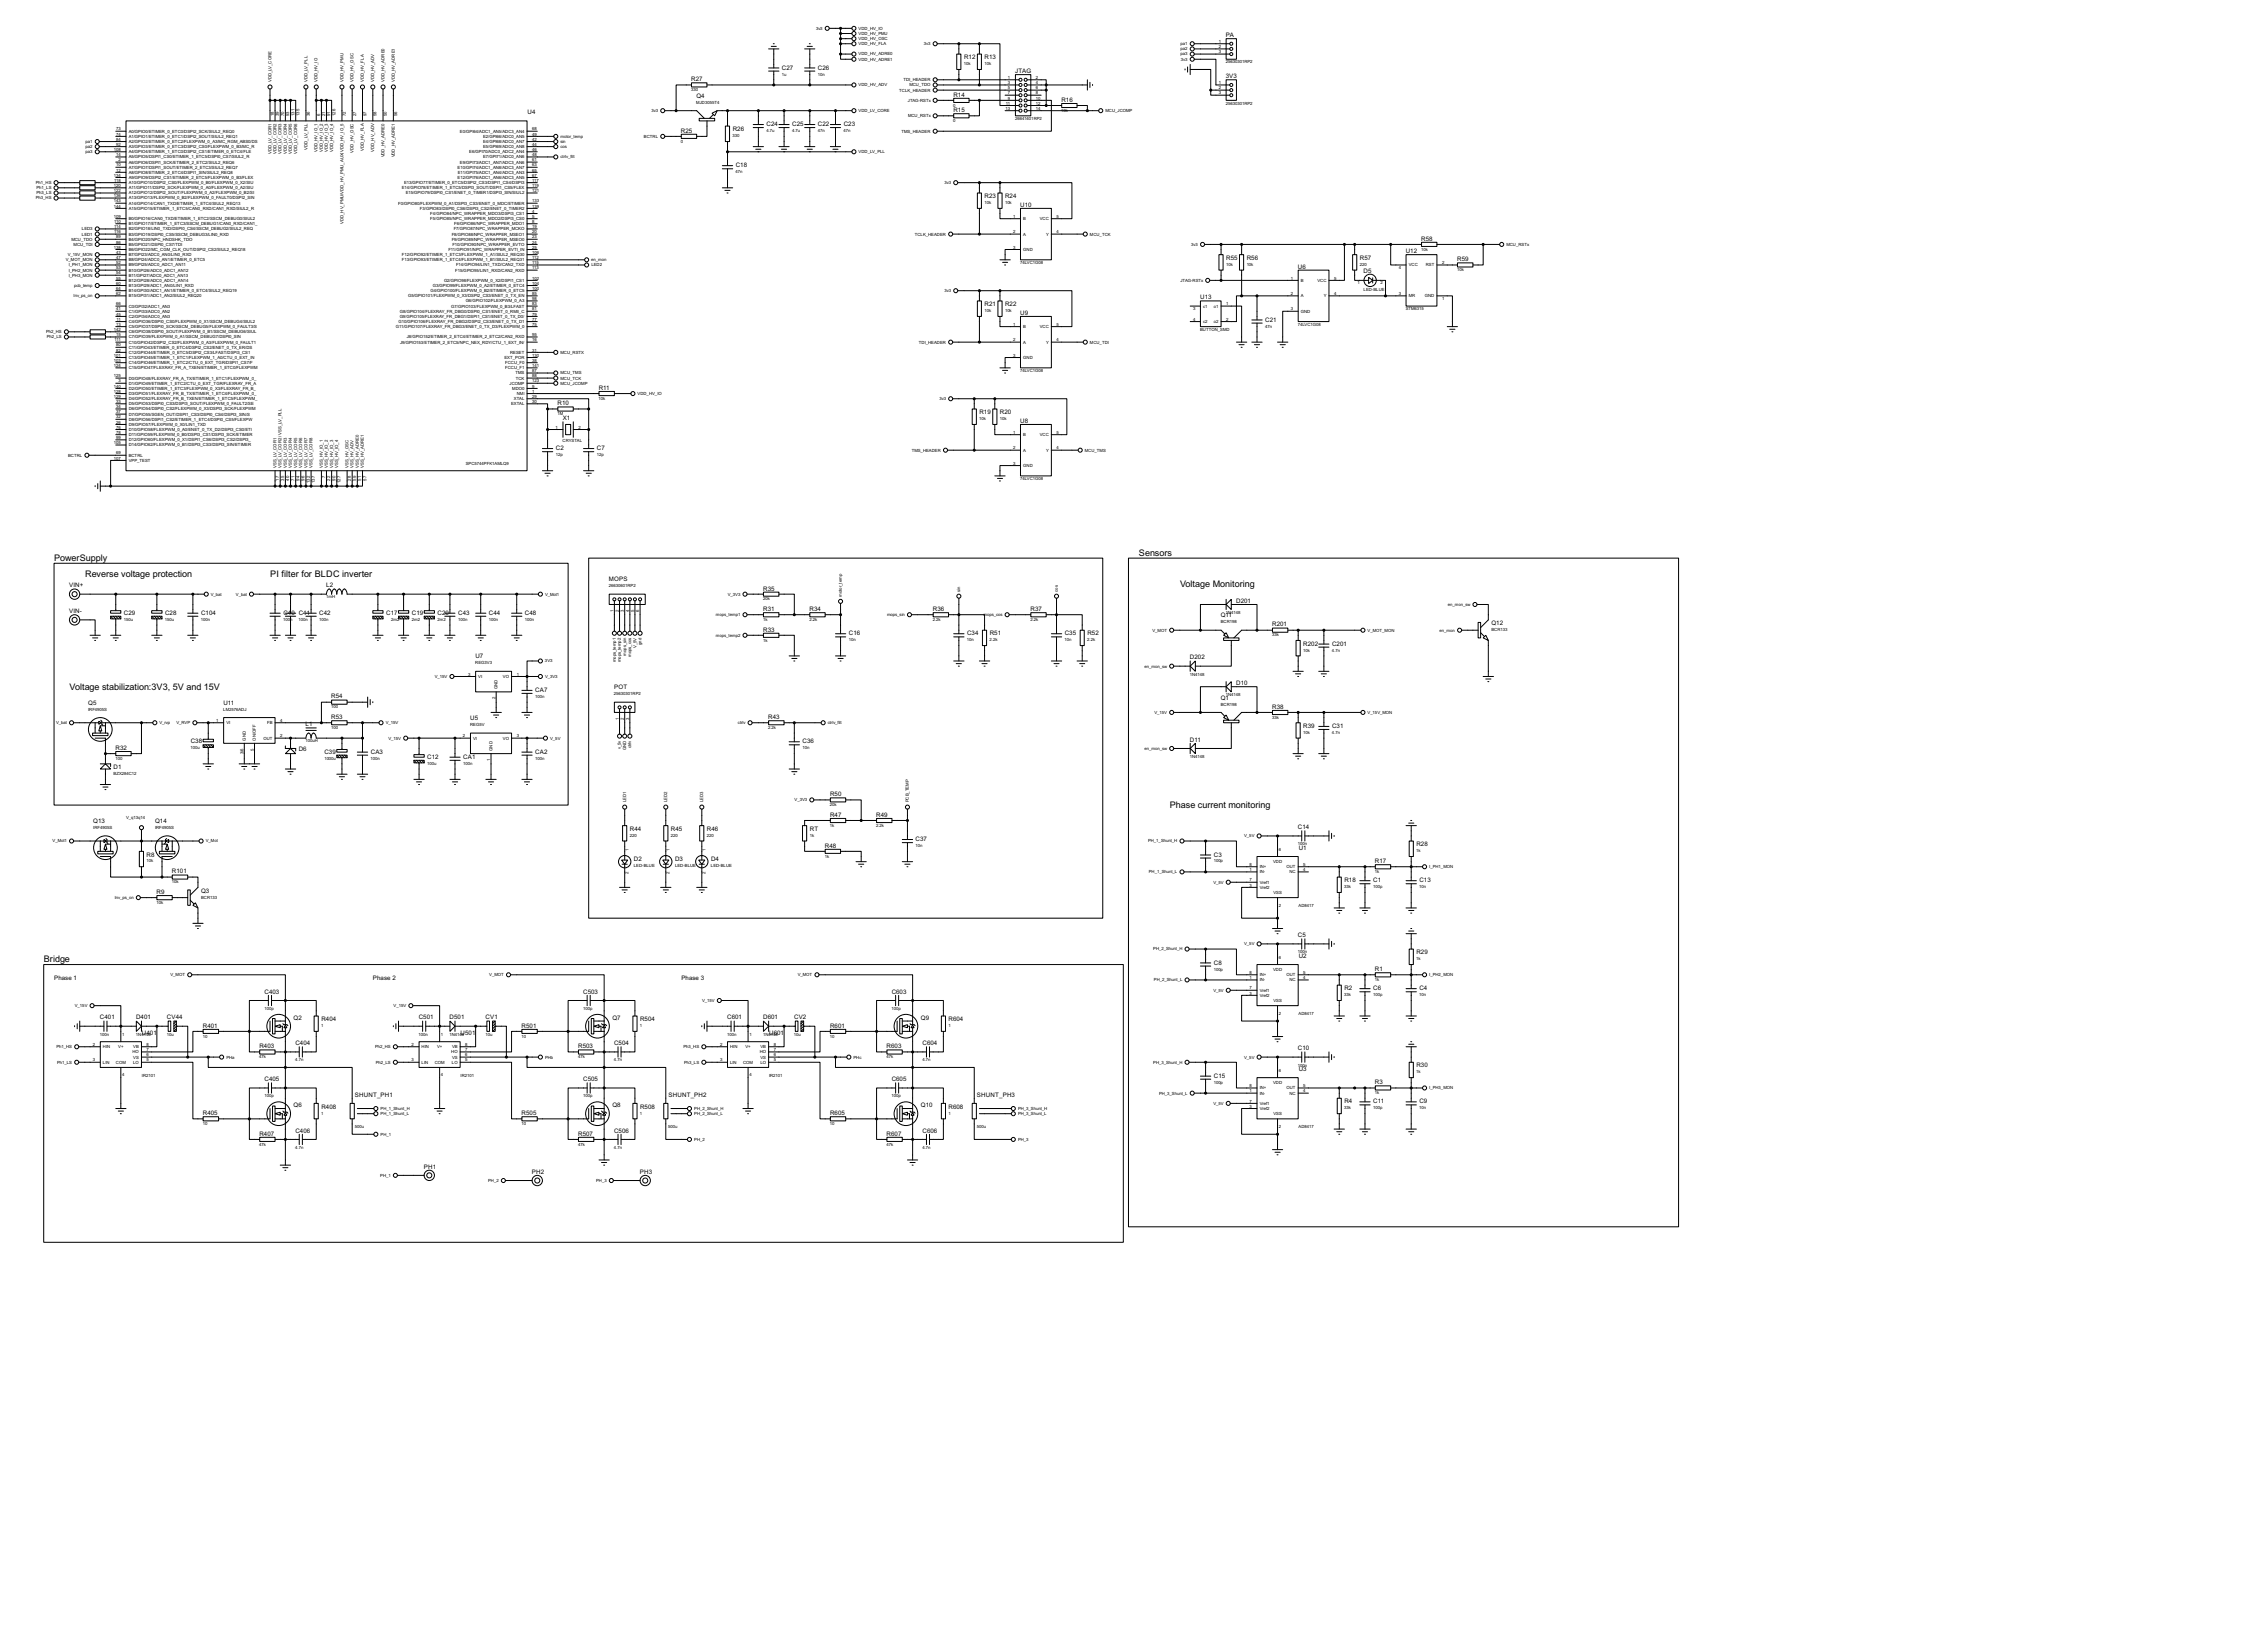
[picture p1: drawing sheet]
<svg xmlns="http://www.w3.org/2000/svg" width="1120mm" height="815mm" viewBox="0 0 1120 815" stroke-linecap="round" stroke-linejoin="round" font-family="sans-serif">
<defs><g id="words">
<g font-size="5">
<text x="563" y="275">Sensors</text>
<text x="27" y="277">PowerSupply</text>
<text x="42" y="285">Reverse voltage protection</text>
<text x="133" y="285">PI filter for BLDC inverter</text>
<text x="583" y="290">Voltage Monitoring</text>
<text x="34" y="341">Voltage stabilization:3V3, 5V and 15V</text>
<text x="578" y="399">Phase current monitoring</text>
<text x="22" y="475">Bridge</text>
</g>
<g font-size="3.4">
<text x="606" y="18">PA</text>
<text x="476" y="29">R12</text>
<text x="486" y="29">R13</text>
<text x="386" y="34">C27</text>
<text x="404" y="34">C26</text>
<text x="342" y="40">R27</text>
<text x="502" y="36">JTAG</text>
<text x="606" y="39">3V3</text>
<text x="471" y="48">R14</text>
<text x="344" y="48">Q4</text>
<text x="524" y="50">R16</text>
<text x="261" y="56">U4</text>
<text x="471" y="55">R15</text>
<text x="336" y="65">R25</text>
<text x="362" y="65">R26</text>
<text x="379" y="62">C24</text>
<text x="391" y="62">C25</text>
<text x="404" y="62">C22</text>
<text x="417" y="62">C23</text>
<text x="364" y="83">C18</text>
<text x="486" y="98">R23</text>
<text x="497" y="98">R24</text>
<text x="504" y="102">U10</text>
<text x="702" y="119">R58</text>
<text x="695" y="125">U12</text>
<text x="606" y="128">R55</text>
<text x="616" y="128">R56</text>
<text x="672" y="128">R57</text>
<text x="720" y="129">R59</text>
<text x="641" y="133">U6</text>
<text x="674" y="135">D5</text>
<text x="593" y="148">U13</text>
<text x="486" y="151">R21</text>
<text x="497" y="151">R22</text>
<text x="504" y="155">U9</text>
<text x="625" y="159">C21</text>
<text x="296" y="193">R11</text>
<text x="275" y="200">R10</text>
<text x="278" y="207">X1</text>
<text x="484" y="205">R19</text>
<text x="494" y="205">R20</text>
<text x="504" y="209">U8</text>
<text x="275" y="222">C2</text>
<text x="295" y="222">C7</text>
<text x="301" y="287">MOPS</text>
<text x="34" y="290">VIN+</text>
<text x="161" y="290">L2</text>
<text x="377" y="292">R35</text>
<text x="611" y="298">D201</text>
<text x="34" y="303">VIN-</text>
<text x="61" y="304">C29</text>
<text x="82" y="304">C28</text>
<text x="99" y="304">C104</text>
<text x="140" y="304">C40 C41</text>
<text x="158" y="304">C42</text>
<text x="191" y="304">C17</text>
<text x="204" y="304">C19</text>
<text x="216" y="304">C20</text>
<text x="226" y="304">C43</text>
<text x="242" y="304">C44</text>
<text x="259" y="304">C48</text>
<text x="377" y="302">R31</text>
<text x="400" y="302">R34</text>
<text x="461" y="302">R36</text>
<text x="509" y="302">R37</text>
<text x="603" y="305">Q11</text>
<text x="377" y="312">R33</text>
<text x="629" y="309">R201</text>
<text x="737" y="309">Q12</text>
<text x="419" y="314">C16</text>
<text x="478" y="314">C34</text>
<text x="489" y="314">R51</text>
<text x="526" y="314">C35</text>
<text x="537" y="314">R52</text>
<text x="644" y="319">R202</text>
<text x="658" y="319">C201</text>
<text x="235" y="325">U7</text>
<text x="588" y="326">D202</text>
<text x="264" y="342">CA7</text>
<text x="303" y="340">POT</text>
<text x="611" y="338">D10</text>
<text x="164" y="345">R54</text>
<text x="603" y="346">Q1</text>
<text x="44" y="348">Q5</text>
<text x="110" y="348">U11</text>
<text x="629" y="350">R38</text>
<text x="151" y="359">L1</text>
<text x="164" y="355">R53</text>
<text x="232" y="356">U5</text>
<text x="380" y="355">R43</text>
<text x="644" y="359">R39</text>
<text x="658" y="359">C31</text>
<text x="57" y="370">R32</text>
<text x="94" y="367">C38</text>
<text x="148" y="371">D6</text>
<text x="397" y="367">C36</text>
<text x="588" y="366">D11</text>
<text x="160" y="372">C39</text>
<text x="183" y="372">CA3</text>
<text x="211" y="375">C12</text>
<text x="229" y="375">CA1</text>
<text x="264" y="372">CA2</text>
<text x="56" y="380">D1</text>
<text x="410" y="393">R50</text>
<text x="46" y="406">Q13</text>
<text x="77" y="406">Q14</text>
<text x="410" y="403">R47</text>
<text x="433" y="403">R49</text>
<text x="311" y="410">R44</text>
<text x="332" y="410">R45</text>
<text x="349" y="410">R46</text>
<text x="400" y="410">RT</text>
<text x="641" y="409">C14</text>
<text x="408" y="419">R48</text>
<text x="452" y="415">C37</text>
<text x="642" y="420">U1</text>
<text x="700" y="418">R28</text>
<text x="72" y="423">R8</text>
<text x="313" y="425">D2</text>
<text x="334" y="425">D3</text>
<text x="351" y="425">D4</text>
<text x="600" y="423">C3</text>
<text x="85" y="431">R101</text>
<text x="679" y="426">R17</text>
<text x="664" y="436">R18</text>
<text x="678" y="436">C1</text>
<text x="701" y="436">C13</text>
<text x="77" y="441">R9</text>
<text x="99" y="441">Q3</text>
<text x="641" y="463">C5</text>
<text x="642" y="473">U2</text>
<text x="700" y="471">R29</text>
<text x="600" y="476">C8</text>
<text x="679" y="480">R1</text>
<text x="27" y="484">Phase 1</text>
<text x="184" y="484">Phase 2</text>
<text x="337" y="484">Phase 3</text>
<text x="131" y="491">C403</text>
<text x="288" y="491">C503</text>
<text x="441" y="491">C603</text>
<text x="664" y="489">R2</text>
<text x="678" y="489">C6</text>
<text x="701" y="489">C4</text>
<text x="49" y="503">C401</text>
<text x="67" y="503">D401</text>
<text x="82" y="503">CV44</text>
<text x="145" y="503">Q2</text>
<text x="207" y="503">C501</text>
<text x="222" y="503">D501</text>
<text x="240" y="503">CV1</text>
<text x="303" y="503">Q7</text>
<text x="359" y="503">C601</text>
<text x="377" y="503">D601</text>
<text x="392" y="503">CV2</text>
<text x="455" y="503">Q9</text>
<text x="100" y="508">R401</text>
<text x="159" y="504">R404</text>
<text x="258" y="508">R501</text>
<text x="316" y="504">R504</text>
<text x="410" y="508">R601</text>
<text x="469" y="504">R604</text>
<text x="70" y="511">U401</text>
<text x="228" y="511">U501</text>
<text x="380" y="511">U601</text>
<text x="128" y="518">R403</text>
<text x="146" y="516">C404</text>
<text x="286" y="518">R503</text>
<text x="303" y="516">C504</text>
<text x="438" y="518">R603</text>
<text x="456" y="516">C604</text>
<text x="641" y="519">C10</text>
<text x="700" y="527">R30</text>
<text x="131" y="534">C405</text>
<text x="288" y="534">C505</text>
<text x="441" y="534">C605</text>
<text x="600" y="532">C15</text>
<text x="642" y="529">U3</text>
<text x="679" y="535">R3</text>
<text x="175" y="542">SHUNT_PH1</text>
<text x="330" y="542">SHUNT_PH2</text>
<text x="483" y="542">SHUNT_PH3</text>
<text x="664" y="545">R4</text>
<text x="678" y="545">C11</text>
<text x="701" y="545">C9</text>
<text x="100" y="551">R405</text>
<text x="145" y="547">Q6</text>
<text x="159" y="547">R408</text>
<text x="258" y="551">R505</text>
<text x="303" y="547">Q8</text>
<text x="316" y="547">R508</text>
<text x="410" y="551">R605</text>
<text x="455" y="547">Q10</text>
<text x="469" y="547">R608</text>
<text x="128" y="561">R407</text>
<text x="146" y="559">C406</text>
<text x="286" y="561">R507</text>
<text x="303" y="559">C506</text>
<text x="438" y="561">R607</text>
<text x="456" y="559">C606</text>
<text x="209" y="577">PH1</text>
<text x="263" y="580">PH2</text>
<text x="316" y="580">PH3</text>
</g>
<g font-size="2.4">
<text x="403" y="15">3v3</text>
<text x="424" y="15">VDD_HV_IO</text>
<text x="424" y="17">VDD_HV_PMU</text>
<text x="424" y="20">VDD_HV_OSC</text>
<text x="424" y="22">VDD_HV_FLA</text>
<text x="457" y="22">3v3</text>
<text x="583" y="22">pa1</text>
<text x="602" y="21">1</text>
<text x="602" y="24">2</text>
<text x="424" y="27">VDD_HV_ADRE0</text>
<text x="424" y="30">VDD_HV_ADRE1</text>
<text x="583" y="27">pa3</text>
<text x="583" y="25">pa2</text>
<text x="584" y="30">3v3</text>
<text x="602" y="26">3</text>
<text x="476" y="32">10k</text>
<text x="486" y="32">10k</text>
<text x="606" y="31">25630301RP2</text>
<text x="134" y="41" transform="rotate(-90 134 41)">VDD_LV_CORE</text>
<text x="152" y="41" transform="rotate(-90 152 41)">VDD_LV_PLL</text>
<text x="157" y="41" transform="rotate(-90 157 41)">VDD_HV_IO</text>
<text x="170" y="41" transform="rotate(-90 170 41)">VDD_HV_PMU</text>
<text x="175" y="41" transform="rotate(-90 175 41)">VDD_HV_OSC</text>
<text x="180" y="41" transform="rotate(-90 180 41)">VDD_HV_FLA</text>
<text x="185" y="41" transform="rotate(-90 185 41)">VDD_HV_ADV</text>
<text x="190" y="41" transform="rotate(-90 190 41)">VDD_HV_ADRE0</text>
<text x="195" y="41" transform="rotate(-90 195 41)">VDD_HV_ADRE1</text>
<text x="386" y="37">1u</text>
<text x="404" y="37">10n</text>
<text x="446" y="40">TDI_HEADER</text>
<text x="498" y="39">1</text>
<text x="498" y="42">3</text>
<text x="512" y="39">2</text>
<text x="512" y="42">4</text>
<text x="602" y="42">1</text>
<text x="341" y="45">330</text>
<text x="424" y="43">VDD_HV_ADV</text>
<text x="444" y="45">TCLK_HEADER</text>
<text x="449" y="43">MCU_TDO</text>
<text x="498" y="44">5</text>
<text x="498" y="47">7</text>
<text x="512" y="44">6</text>
<text x="512" y="47">8</text>
<text x="602" y="44">2</text>
<text x="602" y="47">3</text>
<text x="344" y="51">MJD3055T4</text>
<text x="449" y="50">JTAG-RSTx</text>
<text x="471" y="53">0</text>
<text x="497" y="52">11</text>
<text x="498" y="49">9</text>
<text x="512" y="49">10</text>
<text x="512" y="52">12</text>
<text x="606" y="52">25630301RP2</text>
<text x="135" y="57" transform="rotate(-90 135 57)">18</text>
<text x="138" y="57" transform="rotate(-90 138 57)">39</text>
<text x="140" y="57" transform="rotate(-90 140 57)">70</text>
<text x="143" y="57" transform="rotate(-90 143 57)">93</text>
<text x="145" y="57" transform="rotate(-90 145 57)">131</text>
<text x="148" y="57" transform="rotate(-90 148 57)">135</text>
<text x="153" y="57" transform="rotate(-90 153 57)">36</text>
<text x="158" y="57" transform="rotate(-90 158 57)">6</text>
<text x="161" y="57" transform="rotate(-90 161 57)">21</text>
<text x="163" y="57" transform="rotate(-90 163 57)">91</text>
<text x="166" y="57" transform="rotate(-90 166 57)">126</text>
<text x="171" y="57" transform="rotate(-90 171 57)">72</text>
<text x="176" y="57" transform="rotate(-90 176 57)">27</text>
<text x="181" y="57" transform="rotate(-90 181 57)">97</text>
<text x="186" y="57" transform="rotate(-90 186 57)">58</text>
<text x="191" y="57" transform="rotate(-90 191 57)">50</text>
<text x="196" y="57" transform="rotate(-90 196 57)">56</text>
<text x="322" y="55">3v3</text>
<text x="424" y="55">VDD_LV_CORE</text>
<text x="449" y="58">MCU_RSTx</text>
<text x="497" y="54">13</text>
<text x="502" y="59">26641401RP2</text>
<text x="512" y="54">14</text>
<text x="524" y="55">10k</text>
<text x="546" y="55">MCU_JCOMP</text>
<text x="57" y="64">73</text>
<text x="64" y="65">A0/GPIO0/ETIMER_0_ETC0/DSPI2_SCK/SIUL2_REQ0</text>
<text x="227" y="65">E0/GPI64/ADC1_AN5/ADC3_AN4</text>
<text x="263" y="64">68</text>
<text x="379" y="65">4.7u</text>
<text x="391" y="65">4.7u</text>
<text x="404" y="65">47n</text>
<text x="417" y="65">47n</text>
<text x="445" y="65">TMS_HEADER</text>
<text x="471" y="60">0</text>
<text x="42" y="71">pa1</text>
<text x="57" y="67">74</text>
<text x="57" y="69">84</text>
<text x="57" y="72">92</text>
<text x="64" y="68">A1/GPIO1/ETIMER_0_ETC1/DSPI2_SOUT/SIUL2_REQ1</text>
<text x="64" y="71">A2/GPIO2/ETIMER_0_ETC2/FLEXPWM_0_A3/MC_RGM_ABS0/DS</text>
<text x="239" y="71">E4/GPI68/ADC0_AN7</text>
<text x="239" y="68">E2/GPI66/ADC0_AN5</text>
<text x="263" y="69">42</text>
<text x="263" y="67">49</text>
<text x="263" y="72">44</text>
<text x="277" y="68">motor_temp</text>
<text x="277" y="71">sin</text>
<text x="318" y="68">BCTRL</text>
<text x="336" y="70">0</text>
<text x="362" y="68">330</text>
<text x="42" y="76">pa3</text>
<text x="42" y="73">pa2</text>
<text x="56" y="75">108</text>
<text x="57" y="77">14</text>
<text x="64" y="73">A3/GPIO3/ETIMER_0_ETC3/DSPI2_CS0/FLEXPWM_0_B3/MC_R</text>
<text x="64" y="76">A4/GPIO4/ETIMER_1_ETC0/DSPI2_CS1/ETIMER_0_ETC4/FLE</text>
<text x="134" y="76" transform="rotate(-90 134 76)">VDD_LV_COR1</text>
<text x="137" y="76" transform="rotate(-90 137 76)">VDD_LV_COR2</text>
<text x="139" y="76" transform="rotate(-90 139 76)">VDD_LV_COR3</text>
<text x="142" y="76" transform="rotate(-90 142 76)">VDD_LV_COR4</text>
<text x="144" y="76" transform="rotate(-90 144 76)">VDD_LV_COR5</text>
<text x="147" y="76" transform="rotate(-90 147 76)">VDD_LV_COR6</text>
<text x="152" y="74" transform="rotate(-90 152 74)">VDD_LV_PLL</text>
<text x="157" y="75" transform="rotate(-90 157 75)">VDD_HV_IO_1</text>
<text x="160" y="75" transform="rotate(-90 160 75)">VDD_HV_IO_2</text>
<text x="162" y="75" transform="rotate(-90 162 75)">VDD_HV_IO_3</text>
<text x="165" y="75" transform="rotate(-90 165 75)">VDD_HV_IO_4</text>
<text x="175" y="75" transform="rotate(-90 175 75)">VDD_HV_OSC</text>
<text x="180" y="75" transform="rotate(-90 180 75)">VDD_HV_FLA</text>
<text x="185" y="75" transform="rotate(-90 185 75)">VDD_HV_ADV</text>
<text x="190" y="78" transform="rotate(-90 190 78)">VDD_HV_ADRE0</text>
<text x="195" y="78" transform="rotate(-90 195 78)">VDD_HV_ADRE1</text>
<text x="232" y="76">E6/GPI70/ADC0_ADC2_AN4</text>
<text x="239" y="73">E5/GPI69/ADC0_AN8</text>
<text x="263" y="77">48</text>
<text x="263" y="75">46</text>
<text x="277" y="73">cos</text>
<text x="424" y="76">VDD_LV_PLL</text>
<text x="57" y="82">10</text>
<text x="59" y="80">2</text>
<text x="64" y="81">A6/GPIO6/DSPI1_SCK/ETIMER_2_ETC2/SIUL2_REQ6</text>
<text x="64" y="83">A7/GPIO7/DSPI1_SOUT/ETIMER_2_ETC3/SIUL2_REQ7</text>
<text x="64" y="78">A5/GPIO5/DSPI1_CS0/ETIMER_1_ETC5/DSPI0_CS7/SIUL2_R</text>
<text x="226" y="83">E10/GPI74/ADC1_AN8/ADC3_AN7</text>
<text x="227" y="81">E9/GPI73/ADC1_AN7/ADC3_AN6</text>
<text x="239" y="78">E7/GPI71/ADC0_AN6</text>
<text x="263" y="80">61</text>
<text x="263" y="82">63</text>
<text x="277" y="78">ctrlv_filt</text>
<text x="56" y="87">134</text>
<text x="56" y="90">118</text>
<text x="57" y="85">12</text>
<text x="64" y="86">A8/GPIO8/ETIMER_2_ETC4/DSPI1_SIN/SIUL2_REQ8</text>
<text x="64" y="88">A9/GPIO9/DSPI2_CS1/ETIMER_2_ETC5/FLEXPWM_0_B3/FLEX</text>
<text x="226" y="88">E12/GPI76/ADC1_AN6/ADC3_AN5</text>
<text x="226" y="86">E11/GPI75/ADC1_AN4/ADC3_AN3</text>
<text x="263" y="87">67</text>
<text x="263" y="90">117</text>
<text x="263" y="85">65</text>
<text x="363" y="86">47n</text>
<text x="18" y="91">Ph1_HS</text>
<text x="18" y="96">Ph3_LS</text>
<text x="18" y="93">Ph1_LS</text>
<text x="56" y="92">120</text>
<text x="56" y="95">122</text>
<text x="64" y="93">A11/GPIO11/DSPI2_SCK/FLEXPWM_0_A0/FLEXPWM_0_A2/SIU</text>
<text x="64" y="91">A10/GPIO10/DSPI2_CS0/FLEXPWM_0_B0/FLEXPWM_0_X2/SIU</text>
<text x="64" y="96">A12/GPIO12/DSPI2_SOUT/FLEXPWM_0_A2/FLEXPWM_0_B2/SI</text>
<text x="199" y="93">E14/GPIO78/ETIMER_1_ETC5/DSPI3_SOUT/DSPI1_CS5/FLEX</text>
<text x="200" y="91">E13/GPIO77/ETIMER_0_ETC5/DSPI2_CS3/DSPI1_CS4/DSPI3</text>
<text x="200" y="96">E15/GPIO79/DSPI0_CS1/ENET_0_TIMER1/DSPI3_SIN/SIUL2</text>
<text x="263" y="92">119</text>
<text x="263" y="95">121</text>
<text x="467" y="91">3v3</text>
<text x="18" y="99">Ph3_HS</text>
<text x="56" y="97">136</text>
<text x="56" y="100">143</text>
<text x="64" y="99">A13/GPIO13/FLEXPWM_0_B2/FLEXPWM_0_FAULT0/DSPI2_SIN</text>
<text x="64" y="101">A14/GPIO14/CAN1_TXD/ETIMER_1_ETC4/SIUL2_REQ13</text>
<text x="197" y="101">F0/GPIO80/FLEXPWM_0_A1/DSPI3_CS3/ENET_0_MDC/ETIMER</text>
<text x="263" y="100">133</text>
<text x="486" y="101">10k</text>
<text x="497" y="101">10k</text>
<text x="56" y="103">144</text>
<text x="56" y="108">109</text>
<text x="64" y="104">A15/GPIO15/ETIMER_1_ETC5/CAN0_RXD/CAN1_RXD/SIUL2_R</text>
<text x="207" y="104">F3/GPIO83/DSPI0_CS6/DSPI3_CS2/ENET_0_TIMER2</text>
<text x="213" y="106">F4/GPIO84/NPC_WRAPPER_MDO3/DSPI3_CS1</text>
<text x="263" y="103">139</text>
<text x="263" y="105">4</text>
<text x="263" y="108">5</text>
<text x="501" y="108">1</text>
<text x="522" y="108">5</text>
<text x="40" y="114">LED3</text>
<text x="56" y="113">114</text>
<text x="56" y="110">110</text>
<text x="64" y="109">B0/GPIO16/CAN0_TXD/ETIMER_1_ETC2/SSCM_DEBUG0/SIUL2</text>
<text x="64" y="114">B2/GPIO18/LIN0_TXD/DSPI0_CS4/SSCM_DEBUG2/SIUL2_REQ</text>
<text x="64" y="111">B1/GPIO17/ETIMER_1_ETC3/SSCM_DEBUG1/CAN0_RXD/CAN1_</text>
<text x="170" y="111" transform="rotate(-90 170 111)">VDD_HV_PMU/VDD_HV_PMU_AUX/VDD_HV_IO_5</text>
<text x="213" y="109">F5/GPIO85/NPC_WRAPPER_MDO2/DSPI3_CS0</text>
<text x="224" y="114">F7/GPIO87/NPC_WRAPPER_MCKO</text>
<text x="224" y="111">F6/GPIO86/NPC_WRAPPER_MDO1</text>
<text x="263" y="113">19</text>
<text x="263" y="110">8</text>
<text x="506" y="109">B</text>
<text x="514" y="109">VCC</text>
<text x="35" y="119">MCU_TDO</text>
<text x="40" y="116">LED1</text>
<text x="56" y="115">116</text>
<text x="57" y="118">89</text>
<text x="64" y="119">B4/GPIO20/NPC_HNDSHK_TDO</text>
<text x="64" y="116">B3/GPIO19/DSPI0_CS5/SSCM_DEBUG3/LIN0_RXD</text>
<text x="223" y="116">F8/GPIO88/NPC_WRAPPER_MSEO1</text>
<text x="223" y="119">F9/GPIO89/NPC_WRAPPER_MSEO0</text>
<text x="263" y="115">20</text>
<text x="263" y="118">23</text>
<text x="452" y="116">TCLK_HEADER</text>
<text x="501" y="115">2</text>
<text x="506" y="116">A</text>
<text x="517" y="116">Y</text>
<text x="522" y="115">4</text>
<text x="539" y="116">MCU_TCK</text>
<text x="36" y="121">MCU_TDI</text>
<text x="56" y="123">138</text>
<text x="57" y="120">86</text>
<text x="57" y="125">43</text>
<text x="64" y="124">B6/GPIO22/MC_CGM_CLK_OUT/DSPI2_CS2/SIUL2_REQ18</text>
<text x="64" y="121">B5/GPIO21/DSPI0_CS7/TDI</text>
<text x="222" y="124">F11/GPIO91/NPC_WRAPPER_EVTI_IN</text>
<text x="224" y="121">F10/GPIO90/NPC_WRAPPER_EVTO</text>
<text x="263" y="120">24</text>
<text x="263" y="123">25</text>
<text x="263" y="125">106</text>
<text x="501" y="123">3</text>
<text x="506" y="124">GND</text>
<text x="589" y="121">3v3</text>
<text x="702" y="124">10k</text>
<text x="744" y="121">MCU_RSTx</text>
<text x="32" y="129">V_MOT_MON</text>
<text x="33" y="126">V_15V_MON</text>
<text x="34" y="132">I_PH1_MON</text>
<text x="57" y="128">47</text>
<text x="57" y="130">52</text>
<text x="64" y="129">B8/GPI24/ADC0_AN1/ETIMER_0_ETC5</text>
<text x="64" y="126">B7/GPI23/ADC0_AN0/LIN0_RXD</text>
<text x="64" y="132">B9/GPI25/ADC0_ADC1_AN11</text>
<text x="199" y="129">F13/GPIO93/ETIMER_1_ETC4/FLEXPWM_1_B1/SIUL2_REQ31</text>
<text x="199" y="126">F12/GPIO92/ETIMER_1_ETC3/FLEXPWM_1_A1/SIUL2_REQ30</text>
<text x="225" y="132">F14/GPIO94/LIN1_TXD/CAN2_TXD</text>
<text x="263" y="128">112</text>
<text x="263" y="130">115</text>
<text x="292" y="129">en_mon</text>
<text x="292" y="132">LED2</text>
<text x="504" y="130">74LVC1G08</text>
<text x="606" y="131">10k</text>
<text x="616" y="131">10k</text>
<text x="672" y="131">220</text>
<text x="696" y="132">VCC</text>
<text x="704" y="132">RST</text>
<text x="713" y="130">2</text>
<text x="34" y="134">I_PH2_MON</text>
<text x="34" y="137">I_PH3_MON</text>
<text x="57" y="135">54</text>
<text x="57" y="133">53</text>
<text x="64" y="137">B11/GPI27/ADC0_ADC1_AN13</text>
<text x="64" y="134">B10/GPI26/ADC0_ADC1_AN12</text>
<text x="225" y="134">F15/GPIO95/LIN1_RXD/CAN2_RXD</text>
<text x="263" y="133">113</text>
<text x="691" y="133">4</text>
<text x="720" y="134">10k</text>
<text x="37" y="142">pcb_temp</text>
<text x="57" y="138">55</text>
<text x="57" y="143">64</text>
<text x="57" y="141">60</text>
<text x="64" y="139">B12/GPI28/ADC0_ADC1_AN14</text>
<text x="64" y="142">B13/GPI29/ADC1_AN0/LIN1_RXD</text>
<text x="214" y="142">G3/GPIO99/FLEXPWM_0_A2/ETIMER_0_ETC4</text>
<text x="219" y="139">G2/GPIO98/FLEXPWM_0_X2/DSPI1_CS1</text>
<text x="263" y="138">102</text>
<text x="263" y="141">104</text>
<text x="263" y="143">100</text>
<text x="583" y="139">JTAG-RSTx</text>
<text x="638" y="138">1</text>
<text x="643" y="139">B</text>
<text x="651" y="139">VCC</text>
<text x="659" y="138">5</text>
<text x="671" y="140">1</text>
<text x="674" y="144">LED-BLUE</text>
<text x="682" y="140">2</text>
<text x="36" y="147">Inv_ps_on</text>
<text x="57" y="146">62</text>
<text x="64" y="147">B15/GPI31/ADC1_AN2/SIUL2_REQ20</text>
<text x="64" y="144">B14/GPI30/ADC1_AN1/ETIMER_0_ETC4/SIUL2_REQ19</text>
<text x="202" y="147">G5/GPIO101/FLEXPWM_0_X3/DSPI2_CS3/ENET_0_TX_EN</text>
<text x="213" y="144">G4/GPIO100/FLEXPWM_0_B2/ETIMER_0_ETC5</text>
<text x="230" y="149">G6/GPIO102/FLEXPWM_0_A3</text>
<text x="263" y="146">85</text>
<text x="263" y="148">98</text>
<text x="467" y="144">3v3</text>
<text x="638" y="146">2</text>
<text x="643" y="147">A</text>
<text x="654" y="147">Y</text>
<text x="659" y="146">4</text>
<text x="691" y="146">3</text>
<text x="696" y="147">MR</text>
<text x="704" y="147">GND</text>
<text x="713" y="148">1</text>
<text x="57" y="151">66</text>
<text x="57" y="153">41</text>
<text x="57" y="156">45</text>
<text x="64" y="152">C0/GPI32/ADC1_AN3</text>
<text x="64" y="154">C1/GPI33/ADC0_AN2</text>
<text x="198" y="154">G8/GPIO104/FLEXRAY_FR_DBG0/DSPI0_CS1/ENET_0_RMII_C</text>
<text x="223" y="152">G7/GPIO103/FLEXPWM_0_B3/LFAST</text>
<text x="263" y="151">83</text>
<text x="263" y="153">81</text>
<text x="263" y="156">79</text>
<text x="486" y="154">10k</text>
<text x="497" y="154">10k</text>
<text x="589" y="153">3</text>
<text x="594" y="152">c1</text>
<text x="600" y="152">o1</text>
<text x="606" y="151">1</text>
<text x="638" y="153">3</text>
<text x="643" y="154">GND</text>
<text x="695" y="153">STM6315</text>
<text x="57" y="161">13</text>
<text x="58" y="158">11</text>
<text x="64" y="157">C2/GPI34/ADC0_AN3</text>
<text x="64" y="159">C4/GPIO36/DSPI0_CS0/FLEXPWM_0_X1/SSCM_DEBUG4/SIUL2</text>
<text x="197" y="159">G10/GPIO106/FLEXRAY_FR_DBG2/DSPI2_CS3/ENET_0_TX_D1</text>
<text x="197" y="157">G9/GPIO105/FLEXRAY_FR_DBG1/DSPI1_CS1/ENET_0_TX_D0/</text>
<text x="263" y="158">77</text>
<text x="263" y="161">75</text>
<text x="501" y="161">1</text>
<text x="522" y="161">5</text>
<text x="589" y="158">4</text>
<text x="594" y="159">c2</text>
<text x="600" y="159">o2</text>
<text x="606" y="158">2</text>
<text x="625" y="162">47n</text>
<text x="641" y="161">74LVC1G08</text>
<text x="23" y="165">Ph2_HS</text>
<text x="23" y="167">Ph2_LS</text>
<text x="56" y="163">142</text>
<text x="57" y="166">15</text>
<text x="64" y="162">C5/GPIO37/DSPI0_SCK/SSCM_DEBUG5/FLEXPWM_0_FAULT3/S</text>
<text x="64" y="165">C6/GPIO38/DSPI0_SOUT/FLEXPWM_0_B1/SSCM_DEBUG6/SIUL</text>
<text x="64" y="167">C7/GPIO39/FLEXPWM_0_A1/SSCM_DEBUG7/DSPI0_SIN</text>
<text x="196" y="162">G11/GPIO107/FLEXRAY_FR_DBG3/ENET_0_TX_D3/FLEXPWM_0</text>
<text x="201" y="167">J8/GPIO152/ETIMER_2_ETC4/ETIMER_2_ETC2/CAN2_RXD</text>
<text x="263" y="166">95</text>
<text x="506" y="162">B</text>
<text x="514" y="162">VCC</text>
<text x="593" y="163">BUTTON_SMD</text>
<text x="57" y="169">111</text>
<text x="57" y="171">80</text>
<text x="57" y="174">82</text>
<text x="64" y="170">C10/GPIO42/DSPI2_CS2/FLEXPWM_0_A3/FLEXPWM_0_FAULT1</text>
<text x="64" y="172">C11/GPIO43/ETIMER_0_ETC4/DSPI2_CS2/ENET_0_TX_ER/DS</text>
<text x="198" y="170">J9/GPIO153/ETIMER_2_ETC5/NPC_NEX_RDY/CTU_1_EXT_IN/</text>
<text x="263" y="169">16</text>
<text x="263" y="174">31</text>
<text x="454" y="170">TDI_HEADER</text>
<text x="501" y="169">2</text>
<text x="506" y="170">A</text>
<text x="517" y="170">Y</text>
<text x="522" y="169">4</text>
<text x="539" y="170">MCU_TDI</text>
<text x="56" y="176">101</text>
<text x="56" y="179">103</text>
<text x="64" y="175">C12/GPIO44/ETIMER_0_ETC5/DSPI2_CS3/LFAST/DSPI3_CS1</text>
<text x="64" y="177">C13/GPIO45/ETIMER_1_ETC1/FLEXPWM_1_A0/CTU_0_EXT_IN</text>
<text x="64" y="180">C14/GPIO46/ETIMER_1_ETC2/CTU_0_EXT_TGR/DSPI1_CS7/F</text>
<text x="249" y="177">EXT_POR</text>
<text x="250" y="180">FCCU_F0</text>
<text x="252" y="175">RESET</text>
<text x="263" y="176">130</text>
<text x="263" y="179">38</text>
<text x="277" y="175">MCU_RSTX</text>
<text x="501" y="176">3</text>
<text x="506" y="177">GND</text>
<text x="56" y="181">124</text>
<text x="64" y="182">C15/GPIO47/FLEXRAY_FR_A_TXEN/ETIMER_1_ETC0/FLEXPWM</text>
<text x="250" y="182">FCCU_F1</text>
<text x="255" y="185">TMS</text>
<text x="263" y="181">141</text>
<text x="263" y="184">87</text>
<text x="277" y="185">MCU_TMS</text>
<text x="504" y="184">74LVC1G08</text>
<text x="56" y="186">125</text>
<text x="56" y="191">140</text>
<text x="59" y="189">3</text>
<text x="64" y="190">D1/GPIO49/ETIMER_1_ETC2/CTU_0_EXT_TGR/FLEXRAY_FR_A</text>
<text x="64" y="187">D0/GPIO48/FLEXRAY_FR_A_TX/ETIMER_1_ETC1/FLEXPWM_0_</text>
<text x="252" y="190">JCOMP</text>
<text x="255" y="187">TCK</text>
<text x="263" y="186">88</text>
<text x="263" y="191">9</text>
<text x="263" y="189">123</text>
<text x="277" y="190">MCU_JCOMP</text>
<text x="277" y="187">MCU_TCK</text>
<text x="56" y="194">128</text>
<text x="56" y="196">129</text>
<text x="64" y="193">D2/GPIO50/ETIMER_1_ETC3/FLEXPWM_0_X3/FLEXRAY_FR_B_</text>
<text x="64" y="195">D3/GPIO51/FLEXRAY_FR_B_TX/ETIMER_1_ETC4/FLEXPWM_0_</text>
<text x="64" y="198">D4/GPIO52/FLEXRAY_FR_B_TXEN/ETIMER_1_ETC5/FLEXPWM_</text>
<text x="253" y="193">MDO0</text>
<text x="254" y="198">XTAL</text>
<text x="255" y="195">NMI</text>
<text x="263" y="196">29</text>
<text x="263" y="194">1</text>
<text x="296" y="197">10k</text>
<text x="315" y="195">VDD_HV_IO</text>
<text x="464" y="198">3v3</text>
<text x="57" y="199">33</text>
<text x="57" y="202">34</text>
<text x="64" y="200">D5/GPIO53/DSPI0_CS3/DSPI3_SOUT/FLEXPWM_0_FAULT2/SE</text>
<text x="64" y="203">D6/GPIO54/DSPI0_CS2/FLEXPWM_0_X3/DSPI3_SCK/FLEXPWM</text>
<text x="253" y="200">EXTAL</text>
<text x="263" y="199">30</text>
<text x="57" y="204">37</text>
<text x="57" y="207">32</text>
<text x="57" y="209">26</text>
<text x="64" y="205">D7/GPIO55/SGEN_OUT/DSPI1_CS3/DSPI0_CS4/DSPI3_SIN/S</text>
<text x="64" y="208">D8/GPIO56/DSPI1_CS2/ETIMER_1_ETC4/DSPI0_CS5/FLEXPW</text>
<text x="275" y="205">1M</text>
<text x="484" y="207">10k</text>
<text x="494" y="207">10k</text>
<text x="57" y="212">76</text>
<text x="57" y="214">78</text>
<text x="64" y="210">D9/GPIO57/FLEXPWM_0_X0/LIN1_TXD</text>
<text x="64" y="213">D10/GPIO58/FLEXPWM_0_A0/ENET_0_TX_D2/DSPI3_CS0/ETI</text>
<text x="64" y="215">D11/GPIO59/FLEXPWM_0_B0/DSPI3_CS1/DSPI3_SCK/ETIMER</text>
<text x="274" y="212">1</text>
<text x="286" y="212">2</text>
<text x="501" y="214">1</text>
<text x="506" y="215">B</text>
<text x="514" y="215">VCC</text>
<text x="522" y="214">5</text>
<text x="56" y="219">105</text>
<text x="57" y="217">99</text>
<text x="64" y="218">D12/GPIO60/FLEXPWM_0_X1/DSPI1_CS6/DSPI3_CS2/DSPI3_</text>
<text x="64" y="220">D14/GPIO62/FLEXPWM_0_B1/DSPI3_CS3/DSPI3_SIN/ETIMER</text>
<text x="278" y="218">CRYSTAL</text>
<text x="501" y="222">2</text>
<text x="522" y="222">4</text>
<text x="34" y="226">BCTRL</text>
<text x="56" y="227">107</text>
<text x="57" y="224">69</text>
<text x="64" y="226">BCTRL</text>
<text x="275" y="225">12p</text>
<text x="295" y="225">12p</text>
<text x="450" y="223">TMS_HEADER</text>
<text x="506" y="223">A</text>
<text x="517" y="223">Y</text>
<text x="536" y="223">MCU_TMS</text>
<text x="64" y="228">VPP_TEST</text>
<text x="137" y="231" transform="rotate(-90 137 231)">VSS_LV_COR1</text>
<text x="139" y="231" transform="rotate(-90 139 231)">VSS_LV_COR2 / VSS_LV_PLL</text>
<text x="142" y="231" transform="rotate(-90 142 231)">VSS_LV_COR3</text>
<text x="144" y="231" transform="rotate(-90 144 231)">VSS_LV_COR4</text>
<text x="147" y="231" transform="rotate(-90 147 231)">VSS_LV_COR5</text>
<text x="149" y="231" transform="rotate(-90 149 231)">VSS_LV_COR6</text>
<text x="152" y="231" transform="rotate(-90 152 231)">VSS_LV_COR7</text>
<text x="154" y="231" transform="rotate(-90 154 231)">VSS_LV_COR8</text>
<text x="160" y="231" transform="rotate(-90 160 231)">VSS_HV_IO_1</text>
<text x="162" y="231" transform="rotate(-90 162 231)">VSS_HV_IO_2</text>
<text x="165" y="231" transform="rotate(-90 165 231)">VSS_HV_IO_3</text>
<text x="167" y="231" transform="rotate(-90 167 231)">VSS_HV_IO_4</text>
<text x="172" y="231" transform="rotate(-90 172 231)">VSS_HV_OSC</text>
<text x="175" y="231" transform="rotate(-90 175 231)">VSS_HV_ADV</text>
<text x="177" y="231" transform="rotate(-90 177 231)">VSS_HV_ADRE0</text>
<text x="180" y="231" transform="rotate(-90 180 231)">VSS_HV_ADRE1</text>
<text x="230" y="229">SPC5744PFK1AMLQ9</text>
<text x="501" y="230">3</text>
<text x="506" y="231">GND</text>
<text x="138" y="237" transform="rotate(-90 138 237)">17</text>
<text x="140" y="237" transform="rotate(-90 140 237)">35</text>
<text x="143" y="237" transform="rotate(-90 143 237)">40</text>
<text x="145" y="237" transform="rotate(-90 145 237)">71</text>
<text x="148" y="237" transform="rotate(-90 148 237)">94</text>
<text x="151" y="237" transform="rotate(-90 151 237)">96</text>
<text x="153" y="238" transform="rotate(-90 153 238)">132</text>
<text x="156" y="238" transform="rotate(-90 156 238)">137</text>
<text x="161" y="236" transform="rotate(-90 161 236)">7</text>
<text x="163" y="237" transform="rotate(-90 163 237)">22</text>
<text x="166" y="237" transform="rotate(-90 166 237)">90</text>
<text x="168" y="238" transform="rotate(-90 168 238)">127</text>
<text x="173" y="237" transform="rotate(-90 173 237)">28</text>
<text x="176" y="237" transform="rotate(-90 176 237)">59</text>
<text x="178" y="237" transform="rotate(-90 178 237)">51</text>
<text x="181" y="237" transform="rotate(-90 181 237)">57</text>
<text x="504" y="237">74LVC1G08</text>
<text x="301" y="290">26630601RP2</text>
<text x="474" y="292" transform="rotate(-90 474 292)">sin</text>
<text x="523" y="292" transform="rotate(-90 523 292)">cos</text>
<text x="104" y="294">V_bat</text>
<text x="117" y="294">V_bat</text>
<text x="161" y="296">1mH</text>
<text x="269" y="294">V_Mot1</text>
<text x="360" y="294">V_3V3</text>
<text x="377" y="296">20k</text>
<text x="416" y="295" transform="rotate(-90 416 295)">motor_temp</text>
<text x="715" y="299">en_mon_sw</text>
<text x="303" y="302" transform="rotate(-90 303 302)">1</text>
<text x="306" y="302" transform="rotate(-90 306 302)">2</text>
<text x="308" y="302" transform="rotate(-90 308 302)">3</text>
<text x="311" y="302" transform="rotate(-90 311 302)">4</text>
<text x="313" y="302" transform="rotate(-90 313 302)">5</text>
<text x="316" y="302" transform="rotate(-90 316 302)">6</text>
<text x="354" y="304">mops_temp1</text>
<text x="438" y="304">mops_sin</text>
<text x="486" y="304">mops_cos</text>
<text x="606" y="303">1N4148</text>
<text x="61" y="307">150u</text>
<text x="82" y="307">150u</text>
<text x="99" y="307">100n</text>
<text x="140" y="307">100n</text>
<text x="148" y="307">100n</text>
<text x="158" y="307">100n</text>
<text x="193" y="307">2m2</text>
<text x="203" y="307">2m2</text>
<text x="216" y="307">2m2</text>
<text x="226" y="307">100n</text>
<text x="242" y="307">100n</text>
<text x="259" y="307">100n</text>
<text x="377" y="307">1k</text>
<text x="400" y="307">2.2k</text>
<text x="461" y="307">2.2k</text>
<text x="509" y="307">2.2k</text>
<text x="569" y="312">V_MOT</text>
<text x="603" y="308">BCR198</text>
<text x="676" y="312">V_MOT_MON</text>
<text x="711" y="312">en_mon</text>
<text x="737" y="312">BCR133</text>
<text x="354" y="314">mops_temp2</text>
<text x="377" y="317">1k</text>
<text x="419" y="317">10n</text>
<text x="478" y="317">10n</text>
<text x="489" y="317">2.2k</text>
<text x="526" y="317">10n</text>
<text x="537" y="317">2.2k</text>
<text x="629" y="314">33k</text>
<text x="309" y="324" transform="rotate(-90 309 324)">mops_sin</text>
<text x="314" y="320" transform="rotate(-90 314 320)">V_5V</text>
<text x="317" y="318" transform="rotate(-90 317 318)">gnd</text>
<text x="644" y="322">10k</text>
<text x="658" y="322">4.7n</text>
<text x="235" y="328">REG3V3</text>
<text x="269" y="327">3V3</text>
<text x="304" y="327" transform="rotate(-90 304 327)">mops_temp1</text>
<text x="307" y="327" transform="rotate(-90 307 327)">mops_temp2</text>
<text x="312" y="324" transform="rotate(-90 312 324)">mops_cos</text>
<text x="565" y="330">en_mon_sw</text>
<text x="215" y="335">V_15V</text>
<text x="231" y="334">3</text>
<text x="236" y="335">VI</text>
<text x="248" y="335">VO</text>
<text x="255" y="334">1</text>
<text x="269" y="335">V_3V3</text>
<text x="588" y="334">1N4148</text>
<text x="246" y="340" transform="rotate(-90 246 340)">GND</text>
<text x="245" y="345" transform="rotate(-90 245 345)">2</text>
<text x="264" y="345">100n</text>
<text x="303" y="343">25630301RP2</text>
<text x="606" y="344">1N4148</text>
<text x="44" y="351">IRF4905S</text>
<text x="110" y="351">LM2576ADJ</text>
<text x="164" y="350">100</text>
<text x="570" y="353">V_15V</text>
<text x="603" y="348">BCR198</text>
<text x="676" y="353">V_15V_MON</text>
<text x="28" y="358">V_bat</text>
<text x="79" y="358">V_rvp</text>
<text x="87" y="358">V_RVP</text>
<text x="107" y="357">1</text>
<text x="112" y="358">VI</text>
<text x="132" y="358">FB</text>
<text x="138" y="357">4</text>
<text x="164" y="360">100</text>
<text x="191" y="358">V_15V</text>
<text x="232" y="359">REG5V</text>
<text x="306" y="356" transform="rotate(-90 306 356)">1</text>
<text x="308" y="356" transform="rotate(-90 308 356)">2</text>
<text x="311" y="356" transform="rotate(-90 311 356)">3</text>
<text x="365" y="358">ctrlv</text>
<text x="380" y="360">2.2k</text>
<text x="409" y="358">ctrlv_filt</text>
<text x="629" y="355">33k</text>
<text x="121" y="366" transform="rotate(-90 121 366)">GND</text>
<text x="126" y="366" transform="rotate(-90 126 366)">ON/OFF</text>
<text x="130" y="365">OUT</text>
<text x="138" y="364">2</text>
<text x="192" y="365">V_15V</text>
<text x="229" y="364">2</text>
<text x="234" y="365">VI</text>
<text x="248" y="365">VO</text>
<text x="255" y="364">3</text>
<text x="272" y="365">V_5V</text>
<text x="644" y="362">10k</text>
<text x="658" y="362">4.7n</text>
<text x="94" y="370">100u</text>
<text x="125" y="371" transform="rotate(-90 125 371)">5</text>
<text x="151" y="367">100uH</text>
<text x="243" y="371" transform="rotate(-90 243 371)">GND</text>
<text x="307" y="370" transform="rotate(-90 307 370)">v_5v</text>
<text x="309" y="371" transform="rotate(-90 309 371)">GND</text>
<text x="312" y="370" transform="rotate(-90 312 370)">ctrlv</text>
<text x="396" y="370">10n</text>
<text x="565" y="370">en_mon_sw</text>
<text x="57" y="375">100</text>
<text x="120" y="372" transform="rotate(-90 120 372)">3/6</text>
<text x="160" y="375">1000u</text>
<text x="183" y="375">100n</text>
<text x="211" y="378">100u</text>
<text x="229" y="378">100n</text>
<text x="242" y="376" transform="rotate(-90 242 376)">1</text>
<text x="264" y="375">100n</text>
<text x="588" y="374">1N4148</text>
<text x="56" y="383">BZX284C12</text>
<text x="393" y="396">V_3V3</text>
<text x="309" y="396" transform="rotate(-90 309 396)">LED1</text>
<text x="330" y="396" transform="rotate(-90 330 396)">LED2</text>
<text x="347" y="396" transform="rotate(-90 347 396)">LED3</text>
<text x="410" y="398">20k</text>
<text x="449" y="396" transform="rotate(-90 449 396)">PCB_TEMP</text>
<text x="62" y="405">V_q13q14</text>
<text x="46" y="409">IRF4905S</text>
<text x="77" y="409">IRF4905S</text>
<text x="311" y="413">220</text>
<text x="331" y="413">220</text>
<text x="349" y="413">220</text>
<text x="400" y="413">1k</text>
<text x="410" y="408">1k</text>
<text x="433" y="408">2.2k</text>
<text x="615" y="414">V_5V</text>
<text x="26" y="416">V_Mot1</text>
<text x="102" y="416">V_Mot</text>
<text x="452" y="418">10n</text>
<text x="567" y="416">PH_1_Shunt_H</text>
<text x="641" y="417">100n</text>
<text x="72" y="426">10k</text>
<text x="311" y="420" transform="rotate(-90 311 420)">1</text>
<text x="331" y="420" transform="rotate(-90 331 420)">1</text>
<text x="349" y="420" transform="rotate(-90 349 420)">1</text>
<text x="408" y="424">1k</text>
<text x="600" y="426">100p</text>
<text x="632" y="420">6</text>
<text x="700" y="421">1k</text>
<text x="311" y="432" transform="rotate(-90 311 432)">2</text>
<text x="313" y="428">LED-BLUE</text>
<text x="331" y="432" transform="rotate(-90 331 432)">2</text>
<text x="334" y="428">LED-BLUE</text>
<text x="349" y="432" transform="rotate(-90 349 432)">2</text>
<text x="351" y="428">LED-BLUE</text>
<text x="568" y="431">PH_1_Shunt_L</text>
<text x="617" y="428">8</text>
<text x="617" y="430">1</text>
<text x="622" y="429">IN+</text>
<text x="622" y="431">IN-</text>
<text x="629" y="426">VDD</text>
<text x="636" y="429">OUT</text>
<text x="637" y="431">NC</text>
<text x="644" y="428">5</text>
<text x="644" y="430">4</text>
<text x="679" y="431">1k</text>
<text x="706" y="429">I_PH1_MON</text>
<text x="85" y="436">10k</text>
<text x="599" y="436">V_5V</text>
<text x="617" y="435">7</text>
<text x="617" y="438">3</text>
<text x="622" y="436">Vref1</text>
<text x="57" y="444">Inv_ps_on</text>
<text x="99" y="444">BCR133</text>
<text x="622" y="439">Vref2</text>
<text x="629" y="442">VSS</text>
<text x="664" y="439">33k</text>
<text x="678" y="439">100p</text>
<text x="701" y="439">10n</text>
<text x="77" y="446">10k</text>
<text x="632" y="448">2</text>
<text x="642" y="448">AD8417</text>
<text x="615" y="467">V_5V</text>
<text x="570" y="469">PH_2_Shunt_H</text>
<text x="632" y="473">6</text>
<text x="641" y="471">100n</text>
<text x="600" y="479">100p</text>
<text x="629" y="479">VDD</text>
<text x="700" y="474">1k</text>
<text x="84" y="482">V_MOT</text>
<text x="242" y="482">V_MOT</text>
<text x="394" y="482">V_MOT</text>
<text x="570" y="485">PH_2_Shunt_L</text>
<text x="617" y="481">8</text>
<text x="617" y="484">1</text>
<text x="622" y="482">IN+</text>
<text x="622" y="485">IN-</text>
<text x="636" y="482">OUT</text>
<text x="637" y="485">NC</text>
<text x="644" y="481">5</text>
<text x="644" y="484">4</text>
<text x="679" y="485">1k</text>
<text x="706" y="482">I_PH2_MON</text>
<text x="599" y="490">V_5V</text>
<text x="617" y="489">7</text>
<text x="617" y="491">3</text>
<text x="622" y="490">Vref1</text>
<text x="664" y="492">33k</text>
<text x="678" y="492">100p</text>
<text x="701" y="492">10n</text>
<text x="37" y="497">V_15V</text>
<text x="194" y="497">V_15V</text>
<text x="347" y="495">V_15V</text>
<text x="622" y="492">Vref2</text>
<text x="629" y="495">VSS</text>
<text x="131" y="499">100p</text>
<text x="288" y="499">100p</text>
<text x="441" y="499">100p</text>
<text x="632" y="501">2</text>
<text x="642" y="501">AD8417</text>
<text x="159" y="507">1</text>
<text x="316" y="507">1</text>
<text x="469" y="507">1</text>
<text x="49" y="511">100n</text>
<text x="60" y="511">1</text>
<text x="67" y="511">1N4148</text>
<text x="82" y="511">10u</text>
<text x="100" y="512">10</text>
<text x="207" y="511">100n</text>
<text x="218" y="511">1</text>
<text x="222" y="511">1N4148</text>
<text x="240" y="511">10u</text>
<text x="258" y="512">10</text>
<text x="359" y="511">100n</text>
<text x="370" y="511">1</text>
<text x="377" y="511">1N4148</text>
<text x="392" y="511">10u</text>
<text x="410" y="512">10</text>
<text x="28" y="518">Ph1_HS</text>
<text x="46" y="517">2</text>
<text x="51" y="518">HIN</text>
<text x="58" y="518">V+</text>
<text x="65" y="520">HO</text>
<text x="66" y="518">VB</text>
<text x="72" y="517">8</text>
<text x="72" y="519">7</text>
<text x="72" y="522">6</text>
<text x="185" y="518">Ph2_HS</text>
<text x="203" y="517">2</text>
<text x="208" y="518">HIN</text>
<text x="216" y="518">V+</text>
<text x="223" y="520">HO</text>
<text x="223" y="518">VB</text>
<text x="230" y="517">8</text>
<text x="230" y="519">7</text>
<text x="230" y="522">6</text>
<text x="338" y="518">Ph3_HS</text>
<text x="356" y="517">2</text>
<text x="361" y="518">HIN</text>
<text x="368" y="518">V+</text>
<text x="375" y="520">HO</text>
<text x="376" y="518">VB</text>
<text x="382" y="517">8</text>
<text x="382" y="519">7</text>
<text x="382" y="522">6</text>
<text x="28" y="525">Ph1_LS</text>
<text x="46" y="524">3</text>
<text x="51" y="525">LIN</text>
<text x="57" y="525">COM</text>
<text x="66" y="525">LO</text>
<text x="66" y="523">VS</text>
<text x="72" y="524">5</text>
<text x="112" y="523">PHa</text>
<text x="128" y="523">47k</text>
<text x="146" y="524">4.7n</text>
<text x="186" y="525">Ph2_LS</text>
<text x="203" y="524">3</text>
<text x="208" y="525">LIN</text>
<text x="215" y="525">COM</text>
<text x="223" y="525">LO</text>
<text x="223" y="523">VS</text>
<text x="230" y="524">5</text>
<text x="269" y="523">PHb</text>
<text x="286" y="523">47k</text>
<text x="303" y="524">4.7n</text>
<text x="338" y="525">Ph3_LS</text>
<text x="356" y="524">3</text>
<text x="361" y="525">LIN</text>
<text x="367" y="525">COM</text>
<text x="376" y="525">LO</text>
<text x="376" y="523">VS</text>
<text x="382" y="524">5</text>
<text x="422" y="523">PHc</text>
<text x="438" y="523">47k</text>
<text x="456" y="524">4.7n</text>
<text x="570" y="525">PH_3_Shunt_H</text>
<text x="615" y="523">V_5V</text>
<text x="641" y="527">100n</text>
<text x="60" y="532">4</text>
<text x="70" y="532">IR2101</text>
<text x="218" y="532">4</text>
<text x="228" y="532">IR2101</text>
<text x="370" y="532">4</text>
<text x="380" y="532">IR2101</text>
<text x="632" y="529">6</text>
<text x="700" y="530">1k</text>
<text x="600" y="535">100p</text>
<text x="617" y="537">8</text>
<text x="617" y="539">1</text>
<text x="622" y="538">IN+</text>
<text x="629" y="535">VDD</text>
<text x="636" y="538">OUT</text>
<text x="644" y="537">5</text>
<text x="644" y="539">4</text>
<text x="706" y="538">I_PH3_MON</text>
<text x="131" y="542">100p</text>
<text x="288" y="542">100p</text>
<text x="441" y="542">100p</text>
<text x="573" y="541">PH_3_Shunt_L</text>
<text x="599" y="546">V_5V</text>
<text x="617" y="544">7</text>
<text x="622" y="541">IN-</text>
<text x="622" y="546">Vref1</text>
<text x="637" y="541">NC</text>
<text x="679" y="540">1k</text>
<text x="159" y="550">1</text>
<text x="188" y="551">PH_1_Shunt_L</text>
<text x="188" y="548">PH_1_Shunt_H</text>
<text x="316" y="550">1</text>
<text x="343" y="551">PH_2_Shunt_L</text>
<text x="343" y="548">PH_2_Shunt_H</text>
<text x="469" y="550">1</text>
<text x="503" y="551">PH_3_Shunt_L</text>
<text x="503" y="548">PH_3_Shunt_H</text>
<text x="617" y="547">3</text>
<text x="622" y="548">Vref2</text>
<text x="629" y="551">VSS</text>
<text x="664" y="548">33k</text>
<text x="678" y="548">100p</text>
<text x="701" y="548">10n</text>
<text x="100" y="556">10</text>
<text x="175" y="557">500u</text>
<text x="258" y="556">10</text>
<text x="330" y="557">500u</text>
<text x="410" y="556">10</text>
<text x="483" y="557">500u</text>
<text x="632" y="557">2</text>
<text x="642" y="557">AD8417</text>
<text x="188" y="561">PH_1</text>
<text x="343" y="563">PH_2</text>
<text x="503" y="563">PH_3</text>
<text x="128" y="566">47k</text>
<text x="146" y="567">4.7n</text>
<text x="286" y="566">47k</text>
<text x="303" y="567">4.7n</text>
<text x="438" y="566">47k</text>
<text x="456" y="567">4.7n</text>
<text x="188" y="581">PH_1</text>
<text x="241" y="584">PH_2</text>
<text x="295" y="584">PH_3</text>
</g>
</g></defs>
<g fill="none" stroke="#000" stroke-width=".49">
<path d="M410 14h11M415 14v13M415 17h6M415 19h6M606 19h5v10h-5zM380 24h5M380 34h5M380 35h5M381 23h3M382 22h1M382 24v10M382 35v7"/>
<path d="M398 24h5M398 34h5M398 35h5M399 23h2M400 22h.1M400 24v10M400 35v7M415 27v2h6M415 22h6M415 27h6M463 22h21M463 39h40"/>
<path d="M473 27h2v7h-2zM474 22v5M474 34v5M483 27h2v7h-2zM484 22h10v30h9M484 22v5M484 34v8M502 37h7v20h-7zM508 39h9v13M537 39v6M586 34v1M587 33v3"/>
<path d="M588 34h10v11M588 32v5M590 29h11v13h7M590 22h18M590 27h18M590 24h18M606 39h5v11h-5zM62 60h198v172h-198zM133 44v16M133 50h11M136 50v10M138 50v10"/>
<path d="M141 50v10M144 50h2v10M144 50v10M151 44v16M156 50h5M156 44v16M159 50v10M161 50h3v10M161 50v10M169 44v16M174 44v16M179 44v16"/>
<path d="M184 44v16M189 44v16M194 44v16M328 55h16l4 3M342 41h7v2h-7zM342 42h-8v13M345 58h8v2h-8zM349 60v7h-5M349 42h72M352 56l2-1-1 2zM352 57l-1 1M354 55h67"/>
<path d="M359 55v7M375 55v7M387 55v7M400 55v7M413 55v7M463 50h8M463 45h40M463 42h40M463 57h8M471 56h8v2h-8zM471 49h8v2h-8zM479 50h24"/>
<path d="M484 50v7h-5M497 55h6M497 47h6M508 50h11v15h-56M508 45h9M508 42h29M508 52h17M508 55h35M508 47h6M525 51h7v2h-7zM532 52h5v3M539 41v2"/>
<path d="M540 42h.1M598 45v2h10M598 45h10M49 75h13M49 70h13M49 72h13M57 67h5M57 78h5M57 65h5M260 67h14M260 75h5M260 70h14"/>
<path d="M260 72h14M260 78h14M260 65h5M328 67h9M337 66h7v2h-7zM358 62h2v8h-2zM359 70v12M359 75h62M372 72h5M372 62h5M372 63h5M373 74h3"/>
<path d="M375 63v9M385 72h5M385 62h5M385 63h5M386 74h3M387 63v9M398 72h5M398 62h5M398 63h5M399 74h2M400 63v9M410 72h5"/>
<path d="M410 62h5M410 63h5M412 74h2M413 63v9M29 98h10M29 95h10M29 90h10M29 93h10M39 97h8v2h-8zM39 94h8v2h-8zM39 89h8v2h-8zM39 92h8v2h-8z"/>
<path d="M47 98h15M47 95h15M47 90h15M47 93h15M57 88h5M57 80h5M57 83h5M57 85h5M260 95h5M260 90h5M260 93h5M260 88h5"/>
<path d="M260 80h5M260 83h5M260 85h5M357 93h5M357 82h5M357 83h5M358 94h3M359 95h1M359 83v10M473 90h21M483 95h2v8h-2zM484 90v5"/>
<path d="M493 95h2v8h-2zM494 90h36v18h-11M494 90v5M49 118h13M49 116h13M49 113h13M57 100h5M57 103h5M57 108h5M57 111h5M260 118h5M260 116h5"/>
<path d="M260 113h5M260 100h5M260 103h5M260 105h5M260 108h5M260 111h5M471 116h33M484 103v13M494 103v5h10M504 103h15v25h-15zM519 116h16M702 120h8v2h-8z"/>
<path d="M49 136h13M49 133h13M49 131h13M49 121h13M49 128h13M49 126h13M57 138h5M57 123h5M260 133h5M260 131h29M260 121h5M260 128h29"/>
<path d="M260 126h5M260 138h5M260 123h5M494 128h5M495 130h3M496 131h1M504 123h-7v5M595 121h107M598 138h43M602 126h2v7h-2zM603 121v5M603 133v5"/>
<path d="M612 126h2v7h-2zM613 121v5M613 133v13M641 133h16v26h-16zM664 121v17h-7M668 126h2v7h-2zM669 133v5h7M669 121v5M676 137l2 1-2 2zM678 138h7v8M678 137v3M687 121v10h8"/>
<path d="M695 126h15v25h-15zM710 131h10M710 121h31M720 130h8v2h-8zM733 121v10h-5M49 146h13M49 141h13M57 144h5M57 151h5M57 154h5M57 156h5M57 159h5"/>
<path d="M260 146h5M260 144h5M260 141h5M260 151h5M260 154h5M260 156h5M260 159h5M260 149h5M473 144h21M483 149h2v7h-2zM484 144v5M484 156v13"/>
<path d="M493 149h2v7h-2zM494 156v5h10M494 144h36v17h-11M494 144v5M504 156h15v26h-15zM588 151h5M588 159h5M593 149h10v12h-10zM603 151h10v18M613 146h-2v13h-8M613 146h28M619 158h5"/>
<path d="M619 160h5M621 146v12M621 160v9M641 154h-7v15M657 146h38M710 146h8v15M34 164h11M34 166h11M45 163h7v2h-7zM45 165h7v2h-7zM52 164h10M52 166h10"/>
<path d="M57 174h5M57 169h5M57 161h5M57 172h5M57 177h5M57 179h5M260 166h5M260 174h14M260 169h5M260 161h5M260 177h5M260 179h5"/>
<path d="M471 169h33M504 177h-7v5M519 169h16M611 169h5M612 170h3M613 172h1M619 169h5M620 170h2M621 172h.1M631 169h5M633 170h2M634 172h.1"/>
<path d="M715 161h5M716 163h3M717 164h1M57 194h5M57 189h5M57 197h5M57 187h5M57 182h5M57 192h5M57 199h5M260 197h31v5M260 199h11v3"/>
<path d="M260 194h36M260 189h14M260 184h14M260 187h14M260 182h5M260 192h5M296 193h8v2h-8zM304 194h8M471 197h21M481 197v5M492 197h35v18h-8M492 197v5"/>
<path d="M494 182h5M495 183h3M496 184h1M57 212h5M57 202h5M57 205h5M57 207h5M57 210h5M57 215h5M57 217h5M57 220h5M271 202v20"/>
<path d="M271 212h7M271 202h5M276 201h7v2h-7zM278 208v8M279 210h3v5h-3zM283 212h8M283 202h8M283 208v8M291 202v20M480 202h2v8h-2zM481 210v12M491 202h2v8h-2z"/>
<path d="M492 210v5h12M504 210h15v25h-15zM44 225h18M47 240h.1M48 239v2M50 238v5M62 227h-7v13M136 232v8M138 232v8M141 232v8M144 232v8M146 232v8"/>
<path d="M149 232v8M151 232v8M154 232v8M159 232v8M161 232v8M164 232v8M166 232v8M172 232v8M174 232v8M177 232v8M179 232v8h-2M268 222h5"/>
<path d="M268 223h5M268 232h5M269 234h3M270 235h1M271 223v9M288 222h5M288 223h5M288 232h5M290 234h2M291 235h.1M291 223v9M468 222h36"/>
<path d="M492 235h5M493 236h2M494 238h.1M504 230h-10v5M519 222h14M50 240h127M27 278h254v120h-254zM291 276h254v177h-254zM558 276h271v330h-271zM39 293h62M57 293v9M78 293v9"/>
<path d="M95 293v10M125 293h36a1.5 1.5 0 0 1 1-1 1.5 1.5 0 0 1 1-1l1 2a1.5 1.5 0 0 1 0-1 1.5 1.5 0 0 1 2-1v2a1.5 1.5 0 0 1 0-1 1.5 1.5 0 0 1 2-1l1 2a1.5 1.5 0 0 1 0-1 1.5 1.5 0 0 1 2-1l1 2h94M136 293v10M144 293v10M154 293v10M187 293v9M199 293v9M212 293v9M222 293v10M238 293v10M255 293v10M301 293h18v6h-18z"/>
<path d="M304 297v15M306 297v15M309 297v15M311 297v15M314 297v15M316 297v15M369 293h8M377 292h8v2h-8zM385 293h7v11M415 298v15M474 295v18M522 295v18"/>
<path d="M606 299l2-3v5zM606 299h-13v12M606 296v5M608 299h13v12M730 299h5v7l-3 4M39 306h8v8M45 314h5M46 315h2M47 316h.1M55 302h5v1h-5zM55 304h5v2h-5zM55 314h5"/>
<path d="M55 304l1 2M56 304l1 2v8M56 315h2M57 316h.1M57 304l1 2M58 304l2 2M75 302h5v1h-5zM75 304h5v2h-5zM75 314h5M75 304l1 2M76 304l2 2v8M76 315h3"/>
<path d="M77 316h1M78 304l1 2M79 304l1 2M93 314h5M93 303h5M93 304h5M94 315h3M95 316h1M95 304v10M133 314h5M133 303h5M133 304h5"/>
<path d="M135 315h2M136 316h.1M136 304v10M141 314h5M141 303h5M141 304h5M142 315h3M143 316h1M144 304v10M151 314h5M151 303h5M151 304h5"/>
<path d="M152 315h3M153 316h1M154 304v10M184 302h5v1h-5zM184 304h5v2h-5zM184 314h5M184 304l1 2M185 304l2 2v8M185 315h3M186 316h1M187 304l1 2M188 304l1 2"/>
<path d="M197 302h5v1h-5zM197 304h5v2h-5zM197 314h5M197 304l1 2M198 304l1 2v8M198 315h3M199 316h1M199 304l2 2M201 304l1 2M210 302h5v1h-5zM210 304h5v2h-5zM210 314h5"/>
<path d="M210 304l1 2M211 304l1 2v8M211 315h2M212 316h.1M212 304l1 2M213 304l2 2M220 314h5M220 303h5M220 304h5M221 315h3M222 316h1M222 304v10"/>
<path d="M235 314h5M235 303h5M235 304h5M236 315h3M237 316h1M238 304v10M253 314h5M253 303h5M253 304h5M254 315h3M255 316h1M255 304v10"/>
<path d="M369 304h8M369 314h8M377 303h8v2h-8zM377 313h8v2h-8zM385 314h7v10M385 304h15M400 303h8v2h-8zM408 304h7M413 313h5M413 315h5M415 315v9M450 304h11"/>
<path d="M461 303h8v2h-8zM469 304h17v7M471 313h5M471 315h5M474 315v11M485 311h2v8h-2zM486 319v7M499 304h10M509 303h8v2h-8zM517 304h18v7M519 313h6M519 315h6"/>
<path d="M522 315v11M534 311h2v8h-2zM535 319v7M580 311h23l2 2M605 314l1-2 1 3zM605 315h7v1h-7zM608 316v13h-17M629 310h7v2h-7zM629 311h-16l-3 4M636 311h36M640 316h2v8h-2zM641 311v5"/>
<path d="M652 318h5M652 320h5M654 311v7M654 320v12M722 311h8M730 307h2v8h-2zM732 312l1 2M733 315l1-1 1 2zM735 316v18M224 334h11M235 332h18v10h-18zM253 334h13"/>
<path d="M266 326h-6v15M390 324h5M391 325h3M392 326h1M413 324h5M414 325h3M415 326h1M471 326h5M472 328h3M474 329h.1M484 326h5M485 328h3"/>
<path d="M486 329h1M519 326h6M521 328h2M522 329h.1M532 326h5M533 328h3M534 329h1M580 329h8M588 329l3-3v6zM588 326v6M606 339l2-2v5zM606 339h-13v13"/>
<path d="M606 337v5M608 339h13v13M639 332h5M640 333h3M641 334h1M641 324v8M652 332h5M653 333h2M654 334h.1M733 334h5M734 335h3M735 337h1"/>
<path d="M36 357h9M45 357h4M47 357v5M49 356l1 1-1 1zM50 358v3h-1zM50 358h2M50 356l1 2M50 357h25M52 357v5M70 357v15h-5M97 357h14M103 357v8"/>
<path d="M111 354h25v13h-25zM136 357h28M151 359h5M164 356h8v2h-8zM164 346h8v2h-8zM164 347h-5v10M172 357h15M172 347h10M179 357v14M182 344v5M183 345v3M184 347h.1"/>
<path d="M243 352h5M244 353h2M245 354h.1M245 342v10M258 352h5M258 341h5M258 342h5M259 353h3M260 354h1M260 342v10M304 347h10v5h-10zM306 350v13"/>
<path d="M309 350v13M311 350v13M372 357h8M380 356h7v2h-7zM387 357h19M392 357v9M580 352h23l2 2M605 354l1-1 1 3zM605 356h7v1h-7zM608 357v13h-17M629 351h7v2h-7zM629 352h-16l-3 4"/>
<path d="M636 352h36M640 357h2v8h-2zM641 352v5M652 359h5M654 352v7M46 362h7v1h-7zM47 365h5v12M50 377h5v2M50 361v1M52 377l3 3h-5zM52 380v7M52 372h5"/>
<path d="M57 371h8v2h-8zM100 365h5v1h-5zM100 368h5v1h-5zM100 377h5M100 368l2 1M102 368l1 1v8M102 379h2M103 380h.1M103 368l1 1M104 368l1 1M118 377h10M119 379h3"/>
<path d="M120 380h1M121 367v10M125 379h2M126 380h.1M126 367v10M136 365h15a1.4 1.4 0 0 1 0-2 1.4 1.4 0 0 1 2 0l1 2a1.4 1.4 0 0 1 0-2 1.4 1.4 0 0 1 2 0v2h23M141 368v2h5v1M141 380h5M144 370l2 2h-5zM144 365v5M144 372v8M151 361h5"/>
<path d="M166 370h6v1h-6zM166 373h6v1h-6zM166 373l2 1M168 373l1 1v8M169 365v5M169 373l1 1M170 373l2 1M177 371h5M177 373h5M179 373v9M201 365h31M205 373h5v1h-5z"/>
<path d="M205 375h5v2h-5zM205 375l1 2M206 375l1 2v8M207 365v8M207 375l1 2M208 375l2 2M222 374h5M222 375h5M225 365v9M225 375v10M232 362h21v10h-21zM243 372v13"/>
<path d="M253 365h16M258 371h5M258 373h5M260 365v6M260 373v12M390 380h5M390 366h5M390 368h5M392 368v12M580 370h8M588 370l3-3v5zM588 367v5"/>
<path d="M639 372h5M640 373h3M641 375h1M641 365v7M652 372h5M652 360h5M653 373h2M654 375h.1M654 360v12M50 387h5M51 389h2M52 390h.1"/>
<path d="M142 381h3M143 382h1M166 382h6M168 384h2M169 385h.1M177 382h5M178 384h2M179 385h.1M205 385h5M206 386h2M207 387h.1M222 385h5"/>
<path d="M224 386h2M225 387h.1M240 385h5M241 386h3M242 387h1M258 385h5M259 386h3M260 387h1M309 400v8M329 400v8M347 400v8M391 381h3"/>
<path d="M392 382h1M402 395h8M410 394h8v2h-8zM418 395h8v10M448 400v15M36 415h11M47 415h4M50 415v5M51 415h2l-2 1zM52 417l1 2h-2zM52 419v1M52 417h3"/>
<path d="M52 414l1 3M53 415h29M55 415v5M70 410v10M80 415v5M80 417h3M82 415h1v1zM82 414l-1 3M83 417v2h-1zM83 419v1M83 415h4M85 415v5"/>
<path d="M88 415h10M308 408h2v7h-2zM309 415v10M328 408h2v7h-2zM329 415v10M346 408h2v7h-2zM347 415v10M397 408h2v7h-2zM398 415v5h10M408 419h7v2h-7zM410 404h8v2h-8zM410 405h-12v3"/>
<path d="M418 405h15M433 404h8v2h-8zM441 405h7M446 415h5M446 416h5M448 416v10M585 415h11M596 415h15v13h10M596 415v7M623 413h20M631 413v10M643 410v5"/>
<path d="M645 413h12M645 410v5M657 410v5M658 412v2M659 413h.1M695 408h5M696 406h3M696 415h2v8h-2zM697 405h1M697 408v7M48 420h8v2h-8zM50 423h5v10h15"/>
<path d="M69 420h2v8h-2zM70 428v5M70 433h15M79 420h7v2h-7zM85 432h8v2h-8zM85 423h-5v10M93 439h1v8h-1zM93 433h5v5l-4 4M306 438h5M307 425h3l-1 2zM307 439h3M307 427h3"/>
<path d="M309 427v11M326 438h6M327 425h4l-2 2zM328 439h2M328 427h2M329 427v11M344 438h5M345 425h3l-1 2zM345 439h3M345 427h3M347 427v11M415 420h11v6"/>
<path d="M423 426h5M424 427h3M425 428h1M446 426h5M447 427h3M448 428h1M585 431h36M593 422h5M593 424h5M596 424v7M608 436h13M621 423h20v20h-20z"/>
<path d="M621 438h-8v15h18M641 428h39M641 431h5M661 433h2v8h-2zM662 428v5M672 435h5M672 436h5M674 428v7M674 436v12M680 427h7v2h-7zM687 428h16M695 435h5"/>
<path d="M695 436h5M697 423v12M697 436v12M69 443h9M78 442h7v2h-7zM85 443h8M94 445l2 1M95 447l2-1 1 2zM95 456h5M97 457h2M98 459h.1M98 448v8"/>
<path d="M308 441h1M329 441h.1M347 441h.1M629 459h5M630 460h3M631 443v16M659 448h5M660 450h3M661 451h1M662 441v7M672 448h5M673 450h3"/>
<path d="M674 451h1M695 448h5M696 450h3M696 460h3M697 451h1M697 459h1M22 476h533v137h-533zM588 469h8M593 476h5M593 477h5M596 469h15v12h10M596 469v7"/>
<path d="M596 477v7M621 476h20v21h-20zM623 466h20M631 461h.1M631 466v10M643 464v5M645 466h12M645 464v5M657 464v5M658 465v2M659 466h.1M695 461h5"/>
<path d="M696 469h2v7h-2zM697 461v8M697 476v12M47 497h13v17M95 481h46v13M133 494h-10v25h5M133 492v5M134 494h7M134 492v5M141 494h15v8M141 494v8M204 497h13v17"/>
<path d="M252 481h47v13M290 494h-9v25h5M290 492v5M292 494h7M292 492v5M299 494h15v8M299 494v8M356 494h14v20M405 481h46v13M443 494h-10v25h5M443 492v5M444 494h7"/>
<path d="M444 492v5M451 494h15v8M451 494v8M588 484h33M608 489h13M621 492h-8v12h18M631 497v15M641 481h39M641 484h5M661 486h2v8h-2zM662 481v5M662 494v8"/>
<path d="M672 488h5M672 490h5M674 481v7M674 490v12M680 480h7v2h-7zM687 481h16M695 488h5M695 490h5M697 490v12M37 507h.1M38 506v2M39 517h11"/>
<path d="M39 507h12M39 504v5M50 514h20v13h-20zM51 504v5M53 507h14M53 504v5M67 504l3 3-3 2zM70 507h13M70 504v5M78 507v10h-8M83 504h1v5h-1zM86 504h1v5h-1z"/>
<path d="M86 508l1-1h6v15M87 504l-1 2M87 506l-1 1M87 508l-1 1M100 508h8v2h-8zM100 509h-5v10h-25M128 518h8v3h-8zM133 504v5h-25M135 503h1v8h-1zM136 507l2-1v2zM136 519h12M136 509h5"/>
<path d="M136 504h5M138 507h2v2M140 506l2 1M141 506l1 2h-2zM141 502v4M141 508v37M148 517v5M149 517v5M155 502h2v7h-2zM156 509v10h-7M194 507h.1M196 506v2"/>
<path d="M196 517h11M197 507h12M197 504v5M207 514h20v13h-20zM209 504v5M210 507h12M210 504v5M222 504l3 3-3 2zM225 507h16M225 504v5M235 507v10h-8M241 504h1v5h-1z"/>
<path d="M243 504h2v5h-2zM243 508l2-1h5v15M245 504l-2 2M245 506l-2 1M245 508l-2 1M258 508h7v2h-7zM258 509h-5v10h-26M286 518h7v3h-7zM291 504v5h-26M292 503h1v8h-1zM293 507l3-1v2zM293 519h12"/>
<path d="M293 509h6M293 504h6M296 507h1v2M297 506l3 1M299 506v2h-1zM299 502v4M299 508v37M305 517v5M307 517v5M313 502h2v7h-2zM314 509v10h-7M347 507h.1"/>
<path d="M348 506v2M349 517h10M349 507h12M349 504v5M359 514h21v13h-21zM361 504v5M363 507h14M363 504v5M377 504l3 3-3 2zM380 507h13M380 504v5M387 507v10h-7"/>
<path d="M393 504h1v5h-1zM396 504h1v5h-1zM396 508l1-1h6v15M397 504l-1 2M397 506l-1 1M397 508l-1 1M410 508h8v2h-8zM410 509h-5v10h-25M438 518h8v3h-8zM443 504v5h-25M445 503h1v8h-1zM446 507l2-1v2z"/>
<path d="M446 519h12M446 509h5M446 504h5M448 507h1v2M450 506l2 1M451 506l1 2h-2zM451 502v4M451 508v37M458 517v5M459 517v5M465 502h2v7h-2zM466 509v10h-7"/>
<path d="M629 512h5M630 513h3M631 514h.1M643 519v6M645 519v6M657 519v6M659 502h5M660 503h3M661 504h1M672 502h5M673 503h3M674 504h1"/>
<path d="M695 517h5M695 502h5M696 503h3M696 516h3M697 504h1M697 514h1M697 517v8M39 525h11M60 527v20M70 525h25v28h5M70 522h39M103 522v5h71v18"/>
<path d="M133 537h-10v26h5M133 535v5M134 537h22v8M134 535v5M196 525h11M217 527v20M227 525h26v28h5M227 522h39M260 522v5h69v18M290 537h-9v26h5M290 535v5M292 537h22v8"/>
<path d="M292 535v5M349 525h10M370 527v20M380 525h25v28h5M380 522h38M413 522v5h68v18M443 537h-10v26h5M443 535v5M444 537h22v8M444 535v5M588 525h8M590 540h31"/>
<path d="M593 531h5M593 533h5M596 525h15v12h10M596 525v6M596 533v7M621 532h20v21h-20zM623 522h20M631 522v10M641 537h39M641 540h5M645 522h12M658 521v2"/>
<path d="M659 522h.1M662 537v5M674 537v7M680 536h7v2h-7zM687 537h16M696 525h2v7h-2zM697 532v12M57 547h5M58 549h3M59 550h1M100 551h8v3h-8zM133 547v6h-25"/>
<path d="M135 546h1v8h-1zM136 550l2-1v2zM136 553h5M136 547h5M138 550h2v3M140 549l2 1M141 549l1 2h-2zM141 545v4M141 551v24M155 545h2v8h-2zM156 553v10h-7M173 545h2v8h-2z"/>
<path d="M174 553v7h11M177 547h8M177 550h8M215 547h5M216 549h2M217 550h.1M258 551h7v3h-7zM291 547v6h-26M292 546h1v8h-1zM293 550l3-1v2zM293 553h6M293 547h6"/>
<path d="M296 550h1v3M297 549l3 1M299 549v2h-1zM299 545v4M299 551v22M313 545h2v8h-2zM314 553v10h-7M328 545h2v8h-2zM329 553v10h11M332 547h8M332 550h8M367 547h5"/>
<path d="M368 549h3M369 550h1M410 551h8v3h-8zM443 547v6h-25M445 546h1v8h-1zM446 550l2-1v2zM446 553h5M446 547h5M448 550h1v3M450 549l2 1M451 549l1 2h-2zM451 545v4"/>
<path d="M451 551v22M465 545h2v8h-2zM466 553v10h-7M480 545h2v8h-2zM481 553v10h19M484 547h16M484 550h16M608 545h13M621 547h-8v13h18M631 553v15M659 558h5M660 559h3"/>
<path d="M661 542h2v8h-2zM662 550v8M672 558h5M672 544h5M672 546h5M673 559h3M674 546v12M695 558h5M695 544h5M695 546h5M696 559h3M697 546v12"/>
<path d="M128 562h8v2h-8zM136 563h12M138 575h6M140 577h2M141 578h.1M148 560v5M149 560v5M286 562h7v2h-7zM293 563h12M296 573h5M297 574h3M298 575h1"/>
<path d="M305 560v5M307 560v5M438 562h8v2h-8zM446 563h12M448 573h5M450 574h2M451 575h.1M458 560v5M459 560v5M629 568h5M630 569h3M631 570h.1"/>
<path d="M661 560h1M674 560h1M697 560h1M196 580h14M250 583h13M303 583h13"/>
<circle cx="409" cy="14" r="1"/>
<circle cx="422" cy="17" r="1"/>
<circle cx="422" cy="19" r="1"/>
<circle cx="422" cy="14" r="1"/>
<circle cx="422" cy="27" r="1"/>
<circle cx="422" cy="29" r="1"/>
<circle cx="422" cy="22" r="1"/>
<circle cx="462" cy="39" r="1"/>
<circle cx="462" cy="22" r="1"/>
<circle cx="504" cy="39" r=".8"/>
<circle cx="507" cy="39" r=".8"/>
<circle cx="589" cy="27" r="1"/>
<circle cx="589" cy="29" r="1"/>
<circle cx="589" cy="22" r="1"/>
<circle cx="589" cy="24" r="1"/>
<circle cx="608" cy="27" r=".8"/>
<circle cx="608" cy="22" r=".8"/>
<circle cx="608" cy="24" r=".8"/>
<circle cx="133" cy="43" r="1"/>
<circle cx="151" cy="43" r="1"/>
<circle cx="156" cy="43" r="1"/>
<circle cx="169" cy="43" r="1"/>
<circle cx="174" cy="43" r="1"/>
<circle cx="179" cy="43" r="1"/>
<circle cx="184" cy="43" r="1"/>
<circle cx="189" cy="43" r="1"/>
<circle cx="194" cy="43" r="1"/>
<circle cx="327" cy="55" r="1"/>
<circle cx="422" cy="42" r="1"/>
<circle cx="422" cy="55" r="1"/>
<circle cx="462" cy="45" r="1"/>
<circle cx="462" cy="50" r="1"/>
<circle cx="462" cy="42" r="1"/>
<circle cx="462" cy="57" r="1"/>
<circle cx="504" cy="55" r=".8"/>
<circle cx="504" cy="52" r=".8"/>
<circle cx="504" cy="50" r=".8"/>
<circle cx="504" cy="45" r=".8"/>
<circle cx="504" cy="47" r=".8"/>
<circle cx="504" cy="42" r=".8"/>
<circle cx="507" cy="52" r=".8"/>
<circle cx="507" cy="55" r=".8"/>
<circle cx="507" cy="45" r=".8"/>
<circle cx="507" cy="42" r=".8"/>
<circle cx="507" cy="47" r=".8"/>
<circle cx="507" cy="50" r=".8"/>
<circle cx="544" cy="55" r="1"/>
<circle cx="608" cy="47" r=".8"/>
<circle cx="608" cy="42" r=".8"/>
<circle cx="608" cy="45" r=".8"/>
<circle cx="48" cy="72" r="1"/>
<circle cx="48" cy="70" r="1"/>
<circle cx="48" cy="75" r="1"/>
<circle cx="275" cy="67" r="1"/>
<circle cx="275" cy="72" r="1"/>
<circle cx="275" cy="70" r="1"/>
<circle cx="275" cy="78" r="1"/>
<circle cx="327" cy="67" r="1"/>
<circle cx="422" cy="75" r="1"/>
<circle cx="462" cy="65" r="1"/>
<circle cx="28" cy="98" r="1"/>
<circle cx="28" cy="95" r="1"/>
<circle cx="28" cy="90" r="1"/>
<circle cx="28" cy="93" r="1"/>
<circle cx="472" cy="90" r="1"/>
<circle cx="48" cy="118" r="1"/>
<circle cx="48" cy="113" r="1"/>
<circle cx="48" cy="116" r="1"/>
<circle cx="470" cy="116" r="1"/>
<circle cx="536" cy="116" r="1"/>
<circle cx="48" cy="133" r="1"/>
<circle cx="48" cy="136" r="1"/>
<circle cx="48" cy="131" r="1"/>
<circle cx="48" cy="121" r="1"/>
<circle cx="48" cy="128" r="1"/>
<circle cx="48" cy="126" r="1"/>
<circle cx="290" cy="128" r="1"/>
<circle cx="290" cy="131" r="1"/>
<circle cx="594" cy="121" r="1"/>
<circle cx="597" cy="138" r="1"/>
<circle cx="677" cy="138" r="3"/>
<circle cx="742" cy="121" r="1"/>
<circle cx="48" cy="141" r="1"/>
<circle cx="48" cy="146" r="1"/>
<circle cx="472" cy="144" r="1"/>
<circle cx="33" cy="164" r="1"/>
<circle cx="33" cy="166" r="1"/>
<circle cx="275" cy="174" r="1"/>
<circle cx="470" cy="169" r="1"/>
<circle cx="536" cy="169" r="1"/>
<circle cx="275" cy="184" r="1"/>
<circle cx="275" cy="187" r="1"/>
<circle cx="275" cy="189" r="1"/>
<circle cx="313" cy="194" r="1"/>
<circle cx="470" cy="197" r="1"/>
<circle cx="43" cy="225" r="1"/>
<circle cx="467" cy="222" r="1"/>
<circle cx="534" cy="222" r="1"/>
<circle cx="37" cy="293" r="2.6"/>
<circle cx="37" cy="293" r="1.3"/>
<circle cx="102" cy="293" r="1"/>
<circle cx="124" cy="293" r="1"/>
<circle cx="267" cy="293" r="1"/>
<circle cx="304" cy="296" r=".8"/>
<circle cx="306" cy="296" r=".8"/>
<circle cx="309" cy="296" r=".8"/>
<circle cx="311" cy="296" r=".8"/>
<circle cx="314" cy="296" r=".8"/>
<circle cx="316" cy="296" r=".8"/>
<circle cx="368" cy="293" r="1"/>
<circle cx="415" cy="297" r="1"/>
<circle cx="474" cy="294" r="1"/>
<circle cx="522" cy="294" r="1"/>
<circle cx="729" cy="299" r="1"/>
<circle cx="37" cy="306" r="2.6"/>
<circle cx="37" cy="306" r="1.3"/>
<circle cx="304" cy="313" r="1"/>
<circle cx="306" cy="313" r="1"/>
<circle cx="309" cy="313" r="1"/>
<circle cx="311" cy="313" r="1"/>
<circle cx="314" cy="313" r="1"/>
<circle cx="316" cy="313" r="1"/>
<circle cx="368" cy="314" r="1"/>
<circle cx="368" cy="304" r="1"/>
<circle cx="449" cy="304" r="1"/>
<circle cx="498" cy="304" r="1"/>
<circle cx="579" cy="311" r="1"/>
<circle cx="673" cy="311" r="1"/>
<circle cx="721" cy="311" r="1"/>
<circle cx="223" cy="334" r="1"/>
<circle cx="267" cy="334" r="1"/>
<circle cx="267" cy="326" r="1"/>
<circle cx="579" cy="329" r="1"/>
<circle cx="35" cy="357" r="1"/>
<circle cx="76" cy="357" r="1"/>
<circle cx="96" cy="357" r="1"/>
<circle cx="188" cy="357" r="1"/>
<circle cx="306" cy="349" r=".8"/>
<circle cx="309" cy="349" r=".8"/>
<circle cx="311" cy="349" r=".8"/>
<circle cx="371" cy="357" r="1"/>
<circle cx="407" cy="357" r="1"/>
<circle cx="579" cy="352" r="1"/>
<circle cx="673" cy="352" r="1"/>
<circle cx="50" cy="360" r="6"/>
<circle cx="200" cy="365" r="1"/>
<circle cx="269" cy="365" r="1"/>
<circle cx="306" cy="364" r="1"/>
<circle cx="309" cy="364" r="1"/>
<circle cx="311" cy="364" r="1"/>
<circle cx="579" cy="370" r="1"/>
<circle cx="309" cy="399" r="1"/>
<circle cx="329" cy="399" r="1"/>
<circle cx="347" cy="399" r="1"/>
<circle cx="401" cy="395" r="1"/>
<circle cx="448" cy="399" r="1"/>
<circle cx="35" cy="415" r="1"/>
<circle cx="52" cy="419" r="6"/>
<circle cx="70" cy="409" r="1"/>
<circle cx="83" cy="419" r="6"/>
<circle cx="99" cy="415" r="1"/>
<circle cx="584" cy="415" r="1"/>
<circle cx="622" cy="413" r="1"/>
<circle cx="309" cy="426" r="3"/>
<circle cx="329" cy="426" r="3"/>
<circle cx="347" cy="426" r="3"/>
<circle cx="584" cy="431" r="1"/>
<circle cx="607" cy="436" r="1"/>
<circle cx="704" cy="428" r="1"/>
<circle cx="68" cy="443" r="1"/>
<circle cx="586" cy="469" r="1"/>
<circle cx="622" cy="466" r="1"/>
<circle cx="45" cy="497" r="1"/>
<circle cx="94" cy="481" r="1"/>
<circle cx="203" cy="497" r="1"/>
<circle cx="251" cy="481" r="1"/>
<circle cx="355" cy="494" r="1"/>
<circle cx="404" cy="481" r="1"/>
<circle cx="586" cy="484" r="1"/>
<circle cx="607" cy="489" r="1"/>
<circle cx="704" cy="481" r="1"/>
<circle cx="38" cy="517" r="1"/>
<circle cx="138" cy="507" r="6"/>
<circle cx="195" cy="517" r="1"/>
<circle cx="295" cy="507" r="6"/>
<circle cx="348" cy="517" r="1"/>
<circle cx="448" cy="507" r="6"/>
<circle cx="38" cy="525" r="1"/>
<circle cx="109" cy="522" r="1"/>
<circle cx="195" cy="525" r="1"/>
<circle cx="267" cy="522" r="1"/>
<circle cx="348" cy="525" r="1"/>
<circle cx="419" cy="522" r="1"/>
<circle cx="586" cy="525" r="1"/>
<circle cx="589" cy="540" r="1"/>
<circle cx="622" cy="522" r="1"/>
<circle cx="704" cy="537" r="1"/>
<circle cx="138" cy="550" r="6"/>
<circle cx="186" cy="550" r="1"/>
<circle cx="186" cy="547" r="1"/>
<circle cx="295" cy="550" r="6"/>
<circle cx="341" cy="550" r="1"/>
<circle cx="341" cy="547" r="1"/>
<circle cx="448" cy="550" r="6"/>
<circle cx="501" cy="550" r="1"/>
<circle cx="501" cy="547" r="1"/>
<circle cx="607" cy="545" r="1"/>
<circle cx="186" cy="560" r="1"/>
<circle cx="341" cy="563" r="1"/>
<circle cx="501" cy="563" r="1"/>
<circle cx="195" cy="580" r="1"/>
<circle cx="212" cy="580" r="2.6"/>
<circle cx="212" cy="580" r="1.3"/>
<circle cx="249" cy="583" r="1"/>
<circle cx="265" cy="583" r="2.6"/>
<circle cx="265" cy="583" r="1.3"/>
<circle cx="302" cy="583" r="1"/>
<circle cx="319" cy="583" r="2.6"/>
<circle cx="319" cy="583" r="1.3"/>
</g>
<g fill="#000" stroke="#000" stroke-width=".49">
<circle cx="415" cy="14" r=".5"/>
<circle cx="415" cy="19" r=".5"/>
<circle cx="415" cy="17" r=".5"/>
<circle cx="415" cy="22" r=".5"/>
<circle cx="415" cy="27" r=".5"/>
<circle cx="474" cy="22" r=".5"/>
<circle cx="474" cy="39" r=".5"/>
<circle cx="484" cy="22" r=".5"/>
<circle cx="133" cy="50" r=".5"/>
<circle cx="136" cy="50" r=".5"/>
<circle cx="138" cy="50" r=".5"/>
<circle cx="141" cy="50" r=".5"/>
<circle cx="144" cy="50" r=".5"/>
<circle cx="156" cy="50" r=".5"/>
<circle cx="159" cy="50" r=".5"/>
<circle cx="161" cy="50" r=".5"/>
<circle cx="334" cy="55" r=".5"/>
<circle cx="359" cy="55" r=".5"/>
<circle cx="375" cy="55" r=".5"/>
<circle cx="382" cy="42" r=".5"/>
<circle cx="387" cy="55" r=".5"/>
<circle cx="400" cy="55" r=".5"/>
<circle cx="400" cy="42" r=".5"/>
<circle cx="413" cy="55" r=".5"/>
<circle cx="484" cy="50" r=".5"/>
<circle cx="484" cy="42" r=".5"/>
<circle cx="517" cy="52" r=".5"/>
<circle cx="517" cy="42" r=".5"/>
<circle cx="517" cy="45" r=".5"/>
<circle cx="537" cy="55" r=".5"/>
<circle cx="598" cy="45" r=".5"/>
<circle cx="359" cy="75" r=".5"/>
<circle cx="484" cy="90" r=".5"/>
<circle cx="494" cy="90" r=".5"/>
<circle cx="484" cy="116" r=".5"/>
<circle cx="603" cy="121" r=".5"/>
<circle cx="603" cy="138" r=".5"/>
<circle cx="613" cy="121" r=".5"/>
<circle cx="664" cy="121" r=".5"/>
<circle cx="669" cy="121" r=".5"/>
<circle cx="687" cy="121" r=".5"/>
<circle cx="733" cy="121" r=".5"/>
<circle cx="484" cy="144" r=".5"/>
<circle cx="494" cy="144" r=".5"/>
<circle cx="613" cy="146" r=".5"/>
<circle cx="621" cy="146" r=".5"/>
<circle cx="685" cy="146" r=".5"/>
<circle cx="484" cy="169" r=".5"/>
<circle cx="481" cy="197" r=".5"/>
<circle cx="491" cy="197" r=".5"/>
<circle cx="271" cy="212" r=".5"/>
<circle cx="271" cy="202" r=".5"/>
<circle cx="291" cy="212" r=".5"/>
<circle cx="291" cy="202" r=".5"/>
<circle cx="481" cy="222" r=".5"/>
<circle cx="55" cy="240" r=".5"/>
<circle cx="136" cy="240" r=".5"/>
<circle cx="138" cy="240" r=".5"/>
<circle cx="141" cy="240" r=".5"/>
<circle cx="144" cy="240" r=".5"/>
<circle cx="146" cy="240" r=".5"/>
<circle cx="149" cy="240" r=".5"/>
<circle cx="151" cy="240" r=".5"/>
<circle cx="154" cy="240" r=".5"/>
<circle cx="159" cy="240" r=".5"/>
<circle cx="161" cy="240" r=".5"/>
<circle cx="164" cy="240" r=".5"/>
<circle cx="166" cy="240" r=".5"/>
<circle cx="171" cy="240" r=".5"/>
<circle cx="174" cy="240" r=".5"/>
<circle cx="177" cy="240" r=".5"/>
<circle cx="57" cy="293" r=".5"/>
<circle cx="77" cy="293" r=".5"/>
<circle cx="95" cy="293" r=".5"/>
<circle cx="136" cy="293" r=".5"/>
<circle cx="144" cy="293" r=".5"/>
<circle cx="154" cy="293" r=".5"/>
<circle cx="187" cy="293" r=".5"/>
<circle cx="199" cy="293" r=".5"/>
<circle cx="212" cy="293" r=".5"/>
<circle cx="222" cy="293" r=".5"/>
<circle cx="237" cy="293" r=".5"/>
<circle cx="255" cy="293" r=".5"/>
<circle cx="392" cy="304" r=".5"/>
<circle cx="415" cy="304" r=".5"/>
<circle cx="474" cy="304" r=".5"/>
<circle cx="522" cy="304" r=".5"/>
<circle cx="593" cy="311" r=".5"/>
<circle cx="621" cy="311" r=".5"/>
<circle cx="641" cy="311" r=".5"/>
<circle cx="654" cy="311" r=".5"/>
<circle cx="260" cy="334" r=".5"/>
<circle cx="70" cy="357" r=".5"/>
<circle cx="103" cy="357" r=".5"/>
<circle cx="159" cy="357" r=".5"/>
<circle cx="179" cy="357" r=".5"/>
<circle cx="392" cy="357" r=".5"/>
<circle cx="593" cy="352" r=".5"/>
<circle cx="621" cy="352" r=".5"/>
<circle cx="641" cy="352" r=".5"/>
<circle cx="654" cy="352" r=".5"/>
<circle cx="52" cy="372" r=".5"/>
<circle cx="144" cy="365" r=".5"/>
<circle cx="169" cy="365" r=".5"/>
<circle cx="179" cy="365" r=".5"/>
<circle cx="207" cy="365" r=".5"/>
<circle cx="225" cy="365" r=".5"/>
<circle cx="260" cy="365" r=".5"/>
<circle cx="70" cy="415" r=".5"/>
<circle cx="425" cy="405" r=".5"/>
<circle cx="448" cy="405" r=".5"/>
<circle cx="596" cy="415" r=".5"/>
<circle cx="631" cy="413" r=".5"/>
<circle cx="70" cy="433" r=".5"/>
<circle cx="80" cy="433" r=".5"/>
<circle cx="596" cy="431" r=".5"/>
<circle cx="662" cy="428" r=".5"/>
<circle cx="674" cy="428" r=".5"/>
<circle cx="697" cy="428" r=".5"/>
<circle cx="631" cy="453" r=".5"/>
<circle cx="596" cy="469" r=".5"/>
<circle cx="631" cy="466" r=".5"/>
<circle cx="141" cy="494" r=".5"/>
<circle cx="298" cy="494" r=".5"/>
<circle cx="451" cy="494" r=".5"/>
<circle cx="596" cy="484" r=".5"/>
<circle cx="662" cy="481" r=".5"/>
<circle cx="674" cy="481" r=".5"/>
<circle cx="697" cy="481" r=".5"/>
<circle cx="60" cy="507" r=".5"/>
<circle cx="77" cy="507" r=".5"/>
<circle cx="123" cy="509" r=".5"/>
<circle cx="141" cy="519" r=".5"/>
<circle cx="217" cy="507" r=".5"/>
<circle cx="235" cy="507" r=".5"/>
<circle cx="281" cy="509" r=".5"/>
<circle cx="298" cy="519" r=".5"/>
<circle cx="370" cy="507" r=".5"/>
<circle cx="387" cy="507" r=".5"/>
<circle cx="433" cy="509" r=".5"/>
<circle cx="451" cy="519" r=".5"/>
<circle cx="631" cy="504" r=".5"/>
<circle cx="93" cy="522" r=".5"/>
<circle cx="103" cy="522" r=".5"/>
<circle cx="141" cy="527" r=".5"/>
<circle cx="141" cy="537" r=".5"/>
<circle cx="250" cy="522" r=".5"/>
<circle cx="260" cy="522" r=".5"/>
<circle cx="298" cy="537" r=".5"/>
<circle cx="298" cy="527" r=".5"/>
<circle cx="403" cy="522" r=".5"/>
<circle cx="413" cy="522" r=".5"/>
<circle cx="451" cy="527" r=".5"/>
<circle cx="451" cy="537" r=".5"/>
<circle cx="596" cy="525" r=".5"/>
<circle cx="596" cy="540" r=".5"/>
<circle cx="631" cy="522" r=".5"/>
<circle cx="662" cy="537" r=".5"/>
<circle cx="669" cy="537" r=".5"/>
<circle cx="674" cy="537" r=".5"/>
<circle cx="697" cy="537" r=".5"/>
<circle cx="123" cy="553" r=".5"/>
<circle cx="281" cy="553" r=".5"/>
<circle cx="433" cy="553" r=".5"/>
<circle cx="141" cy="563" r=".5"/>
<circle cx="298" cy="563" r=".5"/>
<circle cx="451" cy="563" r=".5"/>
<circle cx="631" cy="560" r=".5"/>
</g>
<use href="#words"/>
</svg>
